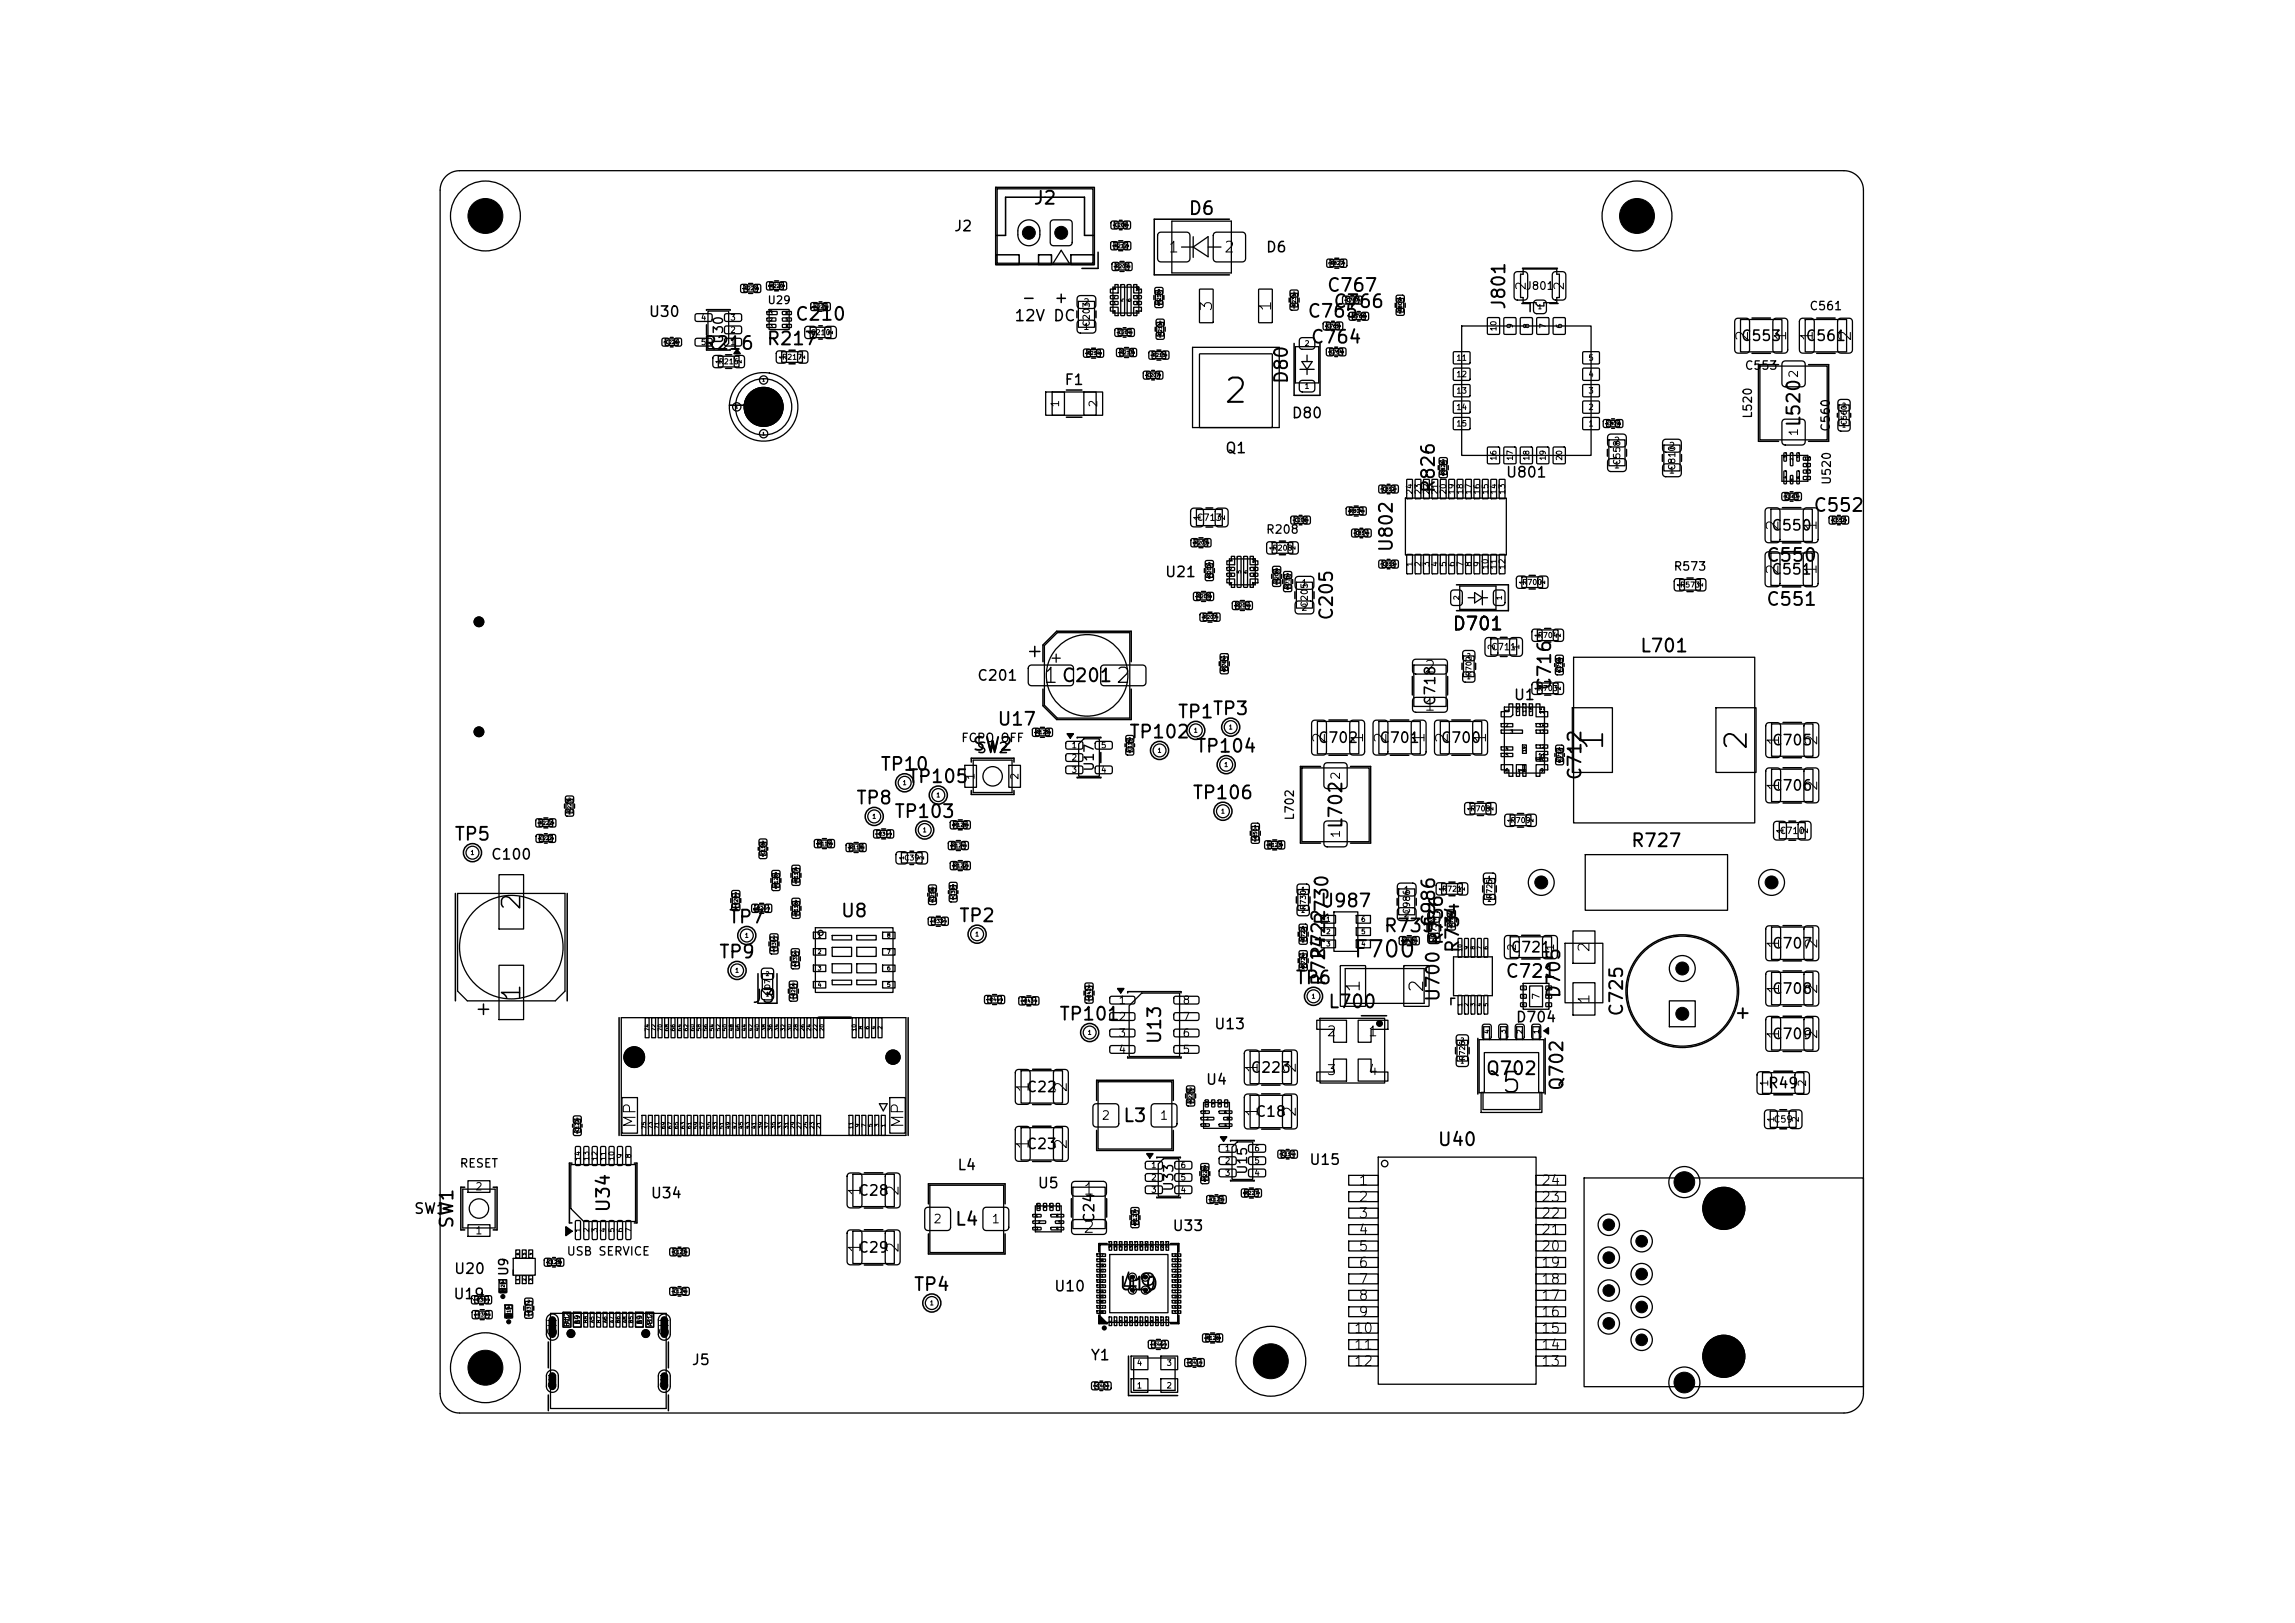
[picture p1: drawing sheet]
<svg xmlns="http://www.w3.org/2000/svg" width="297mm" height="210mm" viewBox="0 0 297 210" stroke-linecap="round" stroke-linejoin="round" font-family="sans-serif">
<defs><g id="words">
<text font-size="3.1" x="158.1" y="52.9">2</text>
<g font-size="3">
<text x="61.1" y="30.2">1</text>
<text x="210.1" y="30.2">1</text>
<text x="61.1" y="179.3">1</text>
<text x="162.7" y="178.4">1</text>
</g>
<g font-size="2.8">
<text x="208.2" y="97.4" transform="rotate(-90 208.2 97.4)">1</text>
<text x="226.8" y="97.4" transform="rotate(-90 226.8 97.4)">2</text>
</g>
<text font-size="2.6" x="194.1" y="142.1">5</text>
<text font-size="2.5" x="144.7" y="168">49</text>
<g font-size="2.3">
<text x="68" y="118" transform="rotate(-90 68 118)">2</text>
<text x="68" y="129.8" transform="rotate(-90 68 129.8)">1</text>
</g>
<text font-size="2.1" x="175" y="124.4">F700</text>
<g font-size="2">
<text x="134.9" y="88.9">1</text>
<text x="144.2" y="88.9">2</text>
</g>
<g font-size="1.8">
<text x="176.4" y="128.6" transform="rotate(-90 176.4 128.6)">1</text>
<text x="184.6" y="128.6" transform="rotate(-90 184.6 128.6)">2</text>
</g>
<g font-size="1.7">
<text x="61" y="29.2">H2</text>
<text x="133.6" y="26.9">J2</text>
<text x="153.7" y="28.2">D6</text>
<text x="102.8" y="41.9">C210</text>
<text x="169.1" y="41.5">C765</text>
<text x="171.6" y="38.2">C767</text>
<text x="172.5" y="40.2">C766</text>
<text x="195.2" y="40.2" transform="rotate(-90 195.2 40.2)">J801</text>
<text x="90.9" y="45.7">R216</text>
<text x="99.1" y="45.1">R217</text>
<text x="169.5" y="44.9">C764</text>
<text x="167.1" y="49.8" transform="rotate(-90 167.1 49.8)">D80</text>
<text x="233.4" y="55.4" transform="rotate(-90 233.4 55.4)">L520</text>
<text x="186.1" y="63.9" transform="rotate(-90 186.1 63.9)">R826</text>
<text x="180.6" y="71.6" transform="rotate(-90 180.6 71.6)">U802</text>
<text x="234.6" y="66.6">C552</text>
<text x="228.5" y="73.1">C550</text>
<text x="172.9" y="80.4" transform="rotate(-90 172.9 80.4)">C205</text>
<text x="187.9" y="82">D701</text>
<text x="228.5" y="78.8">C551</text>
<text x="137.3" y="88.7">C201</text>
<text x="201.1" y="89.4" transform="rotate(-90 201.1 89.4)">C716</text>
<text x="212.1" y="84.8">L701</text>
<text x="129" y="94.3">U17</text>
<text x="146" y="95.9">TP102</text>
<text x="152.3" y="93.3">TP1TP3</text>
<text x="113.8" y="100.1">TP10</text>
<text x="117.4" y="101.7">TP105</text>
<text x="125.7" y="97.5">SW2</text>
<text x="154.6" y="97.8">TP104</text>
<text x="205" y="101.1" transform="rotate(-90 205 101.1)">C712</text>
<text x="110.7" y="104.5">TP8</text>
<text x="115.6" y="106.2">TP103</text>
<text x="154.2" y="103.8">TP106</text>
<text x="174.1" y="107.4" transform="rotate(-90 174.1 107.4)">L702</text>
<text x="58.7" y="109.2">TP5</text>
<text x="211" y="110">R727</text>
<text x="94.2" y="119.9">TP7</text>
<text x="108.7" y="119.1">U8</text>
<text x="124" y="119.7">TP2</text>
<text x="170.7" y="117.8">U987</text>
<text x="172.3" y="119.8" transform="rotate(-90 172.3 119.8)">R730</text>
<text x="92.9" y="124.4">TP9</text>
<text x="171.9" y="124.3" transform="rotate(-90 171.9 124.3)">R722</text>
<text x="179" y="121">R735</text>
<text x="186.1" y="120.1" transform="rotate(-90 186.1 120.1)">C986</text>
<text x="187.1" y="122.4" transform="rotate(-90 187.1 122.4)">R736</text>
<text x="189.2" y="123.4" transform="rotate(-90 189.2 123.4)">R734</text>
<text x="97.2" y="130.2">J3</text>
<text x="167.5" y="127.8">TP6</text>
<text x="171.8" y="130.9">L700</text>
<text x="171.9" y="127.7" transform="rotate(-90 171.9 127.7)">R724</text>
<text x="186.7" y="129.8" transform="rotate(-90 186.7 129.8)">U700</text>
<text x="194.7" y="126.9">C721</text>
<text x="202.3" y="129.3" transform="rotate(-90 202.3 129.3)">D705</text>
<text x="210.4" y="131.6" transform="rotate(-90 210.4 131.6)">C725</text>
<text x="137" y="132.4">TP101</text>
<text x="150.7" y="135.2" transform="rotate(-90 150.7 135.2)">U13</text>
<text x="226.7" y="132.3" transform="rotate(-90 226.7 132.3)">+</text>
<text x="192.2" y="139.5">Q702</text>
<text x="202.7" y="141.3" transform="rotate(-90 202.7 141.3)">Q702</text>
<text x="145.2" y="145.6">L3</text>
<text x="185.9" y="148.7">U40</text>
<text x="59.1" y="159.1" transform="rotate(-90 59.1 159.1)">SW1</text>
<text x="79.3" y="157" transform="rotate(-90 79.3 157)">U34</text>
<text x="123.5" y="159">L4</text>
<text x="118.1" y="167.4">TP4</text>
<text x="144.7" y="167.4">U10</text>
<text x="61" y="178.2">H4</text>
</g>
<g font-size="1.5">
<text x="157.2" y="40.4" transform="rotate(-90 157.2 40.4)">3</text>
<text x="164.9" y="40.4" transform="rotate(-90 164.9 40.4)">1</text>
<text x="226.6" y="44.3" transform="rotate(-90 226.6 44.3)">2</text>
<text x="231.5" y="44.3" transform="rotate(-90 231.5 44.3)">1</text>
<text x="235" y="44.3" transform="rotate(-90 235 44.3)">1</text>
<text x="239.9" y="44.3" transform="rotate(-90 239.9 44.3)">2</text>
<text x="230.5" y="68.8" transform="rotate(-90 230.5 68.8)">2</text>
<text x="235.5" y="68.8" transform="rotate(-90 235.5 68.8)">1</text>
<text x="230.5" y="74.5" transform="rotate(-90 230.5 74.5)">2</text>
<text x="235.5" y="74.5" transform="rotate(-90 235.5 74.5)">1</text>
<text x="184.2" y="87.4">2</text>
<text x="184.2" y="92.3">1</text>
<text x="171.8" y="96.3" transform="rotate(-90 171.8 96.3)">2</text>
<text x="176.8" y="96.3" transform="rotate(-90 176.8 96.3)">1</text>
<text x="179.8" y="96.3" transform="rotate(-90 179.8 96.3)">2</text>
<text x="184.7" y="96.3" transform="rotate(-90 184.7 96.3)">1</text>
<text x="187.8" y="96.3" transform="rotate(-90 187.8 96.3)">2</text>
<text x="192.7" y="96.3" transform="rotate(-90 192.7 96.3)">1</text>
<text x="230.6" y="96.6" transform="rotate(-90 230.6 96.6)">1</text>
<text x="235.6" y="96.6" transform="rotate(-90 235.6 96.6)">2</text>
<text x="230.6" y="102.5" transform="rotate(-90 230.6 102.5)">1</text>
<text x="235.6" y="102.5" transform="rotate(-90 235.6 102.5)">2</text>
<text x="230.6" y="122.9" transform="rotate(-90 230.6 122.9)">1</text>
<text x="235.6" y="122.9" transform="rotate(-90 235.6 122.9)">2</text>
<text x="230.6" y="128.8" transform="rotate(-90 230.6 128.8)">1</text>
<text x="235.6" y="128.8" transform="rotate(-90 235.6 128.8)">2</text>
<text x="230.6" y="134.6" transform="rotate(-90 230.6 134.6)">1</text>
<text x="235.6" y="134.6" transform="rotate(-90 235.6 134.6)">2</text>
<text x="133.5" y="141.5" transform="rotate(-90 133.5 141.5)">1</text>
<text x="138.4" y="141.5" transform="rotate(-90 138.4 141.5)">2</text>
<text x="163.1" y="139" transform="rotate(-90 163.1 139)">1</text>
<text x="168.1" y="139" transform="rotate(-90 168.1 139)">2</text>
<text x="82.7" y="146.1" transform="rotate(-90 82.7 146.1)">MP</text>
<text x="117.3" y="146.1" transform="rotate(-90 117.3 146.1)">MP</text>
<text x="133.5" y="148.9" transform="rotate(-90 133.5 148.9)">1</text>
<text x="138.4" y="148.9" transform="rotate(-90 138.4 148.9)">2</text>
<text x="163.1" y="144.7" transform="rotate(-90 163.1 144.7)">1</text>
<text x="168.1" y="144.7" transform="rotate(-90 168.1 144.7)">2</text>
<text x="111.7" y="154.9" transform="rotate(-90 111.7 154.9)">1</text>
<text x="116.7" y="154.9" transform="rotate(-90 116.7 154.9)">2</text>
<text x="140.1" y="155">1</text>
<text x="140.1" y="159.9">2</text>
<text x="111.7" y="162.3" transform="rotate(-90 111.7 162.3)">1</text>
<text x="116.7" y="162.3" transform="rotate(-90 116.7 162.3)">2</text>
</g>
<g font-size="1.4">
<text x="151.1" y="33">1</text>
<text x="158.3" y="33">2</text>
<text x="131.2" y="41.9">12V DC</text>
<text x="132.1" y="39.6">-</text>
<text x="136.3" y="39.6">+</text>
<text x="206" y="123.4" transform="rotate(-90 206 123.4)">2</text>
<text x="206" y="130.1" transform="rotate(-90 206 130.1)">1</text>
</g>
<g font-size="1.3">
<text x="123.4" y="30.3">J2</text>
<text x="163.7" y="33">D6</text>
<text x="83.9" y="41.3">U30</text>
<text x="225.2" y="44.5">C553</text>
<text x="233.6" y="44.5">C561</text>
<text x="137.7" y="50.1">F1</text>
<text x="158.5" y="59">Q1</text>
<text x="167.1" y="54.4">D80</text>
<text x="194.8" y="62.1">U801</text>
<text x="229.1" y="69">C550</text>
<text x="150.7" y="75">U21</text>
<text x="229.1" y="74.7">C551</text>
<text x="126.4" y="88.4">C201</text>
<text x="186.1" y="91.4" transform="rotate(-90 186.1 91.4)">C718</text>
<text x="195.8" y="90.9">U1</text>
<text x="126.3" y="97.8">SW2</text>
<text x="170.5" y="96.5">C702</text>
<text x="178.4" y="96.5">C701</text>
<text x="186.4" y="96.5">C700</text>
<text x="229.2" y="96.8">C705</text>
<text x="229.2" y="102.6">C706</text>
<text x="63.5" y="111.6">C100</text>
<text x="195.4" y="123.6">C721</text>
<text x="229.2" y="123.1">C707</text>
<text x="229.2" y="128.9">C708</text>
<text x="157" y="133.5">U13</text>
<text x="171.6" y="134.4">2</text>
<text x="176.9" y="134.4">1</text>
<text x="196.1" y="132.6">D704</text>
<text x="229.2" y="134.8">C709</text>
<text x="132.7" y="141.7">C22</text>
<text x="156" y="140.7">U4</text>
<text x="161.7" y="139.1">C223</text>
<text x="171.6" y="139.4">3</text>
<text x="176.9" y="139.4">4</text>
<text x="228.7" y="141.2">R49</text>
<text x="132.7" y="149">C23</text>
<text x="162.4" y="144.8">C18</text>
<text x="84.1" y="155.4">U34</text>
<text x="111" y="155">C28</text>
<text x="123.8" y="151.7">L4</text>
<text x="134.2" y="154.1">U5</text>
<text x="169.3" y="151.1">U15</text>
<text x="175.7" y="153.7">1</text>
<text x="175.7" y="155.8">2</text>
<text x="199.3" y="155.8">23</text>
<text x="199.3" y="153.7">24</text>
<text x="216.5" y="154">SH</text>
<text x="53.5" y="157.4">SW1</text>
<text x="141.9" y="158.4" transform="rotate(-90 141.9 158.4)">C24</text>
<text x="151.6" y="159.6">U33</text>
<text x="175.7" y="157.9">3</text>
<text x="175.7" y="160.1">4</text>
<text x="199.3" y="160.1">21</text>
<text x="199.3" y="157.9">22</text>
<text x="58.7" y="165.2">U20</text>
<text x="111" y="162.4">C29</text>
<text x="136.3" y="167.4">U10</text>
<text x="175.7" y="162.2">5</text>
<text x="175.7" y="164.3">6</text>
<text x="175.7" y="166.4">7</text>
<text x="199.3" y="166.4">18</text>
<text x="199.3" y="164.3">19</text>
<text x="199.3" y="162.2">20</text>
<text x="58.6" y="168.4">U19</text>
<text x="175.1" y="172.8">10</text>
<text x="175.7" y="168.6">8</text>
<text x="175.7" y="170.7">9</text>
<text x="199.3" y="172.8">15</text>
<text x="199.3" y="170.7">16</text>
<text x="199.3" y="168.6">17</text>
<text x="89.4" y="177">J5</text>
<text x="141.1" y="176.3">Y1</text>
<text x="175.1" y="175">11</text>
<text x="175.1" y="177.1">12</text>
<text x="199.3" y="177.1">13</text>
<text x="199.3" y="175">14</text>
<text x="216.5" y="179.9">SH</text>
</g>
<g font-size="1.2">
<text x="197.8" y="37.7" transform="rotate(-90 197.8 37.7)">2</text>
<text x="202.7" y="37.7" transform="rotate(-90 202.7 37.7)">2</text>
<text x="93.9" y="44.6" transform="rotate(-90 93.9 44.6)">U30</text>
<text x="141.8" y="99.9" transform="rotate(-90 141.8 99.9)">U17</text>
<text x="152.1" y="154.3" transform="rotate(-90 152.1 154.3)">U33</text>
<text x="161.7" y="152.1" transform="rotate(-90 161.7 152.1)">U15</text>
<text x="66.1" y="165.2" transform="rotate(-90 66.1 165.2)">U9</text>
</g>
<g font-size="1.1">
<text x="134" y="30.8" transform="rotate(-90 134 30.8)">2</text>
<text x="138.2" y="30.8" transform="rotate(-90 138.2 30.8)">1</text>
<text x="234.1" y="40.4">C561</text>
<text x="225.7" y="48.1">C553</text>
<text x="233" y="49" transform="rotate(-90 233 49)">2</text>
<text x="227" y="54.2" transform="rotate(-90 227 54.2)">L520</text>
<text x="233" y="56.6" transform="rotate(-90 233 56.6)">1</text>
<text x="237.1" y="55.9" transform="rotate(-90 237.1 55.9)">C560</text>
<text x="237.2" y="62.8" transform="rotate(-90 237.2 62.8)">U520</text>
<text x="163.8" y="69.3">R208</text>
<text x="216.5" y="74.1">R573</text>
<text x="124.3" y="96.3">FCPO OFF</text>
<text x="173.7" y="101" transform="rotate(-90 173.7 101)">2</text>
<text x="167.7" y="106.2" transform="rotate(-90 167.7 106.2)">L702</text>
<text x="173.7" y="108.5" transform="rotate(-90 173.7 108.5)">1</text>
<text x="198.8" y="115">1</text>
<text x="228.6" y="115">2</text>
<text x="217.1" y="126.2">2</text>
<text x="217.1" y="132">1</text>
<text x="142.5" y="145.2">2</text>
<text x="150" y="145.2">1</text>
<text x="59.4" y="151.3">RESET</text>
<text x="120.7" y="158.6">2</text>
<text x="128.2" y="158.6">1</text>
<text x="73.3" y="162.7">USB SERVICE</text>
<text x="72.3" y="173" transform="rotate(-90 72.3 173)">SH</text>
<text x="86.8" y="173" transform="rotate(-90 86.8 173)">SH</text>
</g>
<g font-size="1">
<text x="99.2" y="39.6">U29</text>
<text x="197.4" y="37.7">J801</text>
<text x="137.3" y="52.8" transform="rotate(-90 137.3 52.8)">1</text>
<text x="142.2" y="52.8" transform="rotate(-90 142.2 52.8)">2</text>
<text x="196.4" y="123.1" transform="rotate(-90 196.4 123.1)">2</text>
<text x="201.4" y="123.1" transform="rotate(-90 201.4 123.1)">1</text>
<text x="144.7" y="130.2">1</text>
<text x="153" y="130.2">8</text>
<text x="144.7" y="132.3">2</text>
<text x="144.7" y="134.4">3</text>
<text x="144.7" y="136.6">4</text>
<text x="153" y="136.6">5</text>
<text x="153" y="134.4">6</text>
<text x="153" y="132.3">7</text>
<text x="229.1" y="140.7" transform="rotate(-90 229.1 140.7)">1</text>
<text x="234" y="140.7" transform="rotate(-90 234 140.7)">2</text>
<text x="72.2" y="179.8" transform="rotate(-90 72.2 179.8)">SH</text>
<text x="86.7" y="179.8" transform="rotate(-90 86.7 179.8)">SH</text>
</g>
<g font-size=".9">
<text x="126.3" y="101" transform="rotate(-90 126.3 101)">1</text>
<text x="132" y="101" transform="rotate(-90 132 101)">2</text>
<text x="199.5" y="129.4" transform="rotate(-90 199.5 129.4)">7</text>
<text x="61.4" y="154.3">2</text>
<text x="61.4" y="159.9">1</text>
<text x="207.7" y="159.2">8</text>
<text x="211.9" y="161.3">7</text>
<text x="207.7" y="167.7">4</text>
<text x="207.7" y="163.4">6</text>
<text x="211.9" y="165.6">5</text>
<text x="207.7" y="171.9">2</text>
<text x="211.9" y="169.8">3</text>
<text x="211.9" y="174.1">1</text>
</g>
<g font-size=".8">
<text x="140.1" y="39.7">2</text>
<text x="140.1" y="42.9">1</text>
<text x="141.2" y="42.4" transform="rotate(-90 141.2 42.4)">C203</text>
<text x="208.8" y="57.6">2</text>
<text x="215.9" y="58.3">2</text>
<text x="183" y="64.1" transform="rotate(-90 183 64.1)">24</text>
<text x="184.1" y="64.1" transform="rotate(-90 184.1 64.1)">23</text>
<text x="185.2" y="64.1" transform="rotate(-90 185.2 64.1)">22</text>
<text x="186.3" y="64.1" transform="rotate(-90 186.3 64.1)">21</text>
<text x="187.3" y="64.1" transform="rotate(-90 187.3 64.1)">20</text>
<text x="188.4" y="64.1" transform="rotate(-90 188.4 64.1)">19</text>
<text x="189.5" y="64.1" transform="rotate(-90 189.5 64.1)">18</text>
<text x="190.6" y="64.1" transform="rotate(-90 190.6 64.1)">17</text>
<text x="191.7" y="64.1" transform="rotate(-90 191.7 64.1)">16</text>
<text x="192.8" y="64.1" transform="rotate(-90 192.8 64.1)">15</text>
<text x="193.9" y="64.1" transform="rotate(-90 193.9 64.1)">14</text>
<text x="195" y="64.1" transform="rotate(-90 195 64.1)">13</text>
<text x="208.8" y="60.8">1</text>
<text x="209.9" y="60.3" transform="rotate(-90 209.9 60.3)">C558</text>
<text x="215.9" y="61.5">1</text>
<text x="217" y="61" transform="rotate(-90 217 61)">C810</text>
<text x="154.8" y="67.6">C713</text>
<text x="155.5" y="67.4" transform="rotate(-90 155.5 67.4)">1</text>
<text x="158.7" y="67.4" transform="rotate(-90 158.7 67.4)">2</text>
<text x="168.3" y="76">1</text>
<text x="183" y="73.4" transform="rotate(-90 183 73.4)">1</text>
<text x="184.1" y="73.4" transform="rotate(-90 184.1 73.4)">2</text>
<text x="185.2" y="73.4" transform="rotate(-90 185.2 73.4)">3</text>
<text x="186.3" y="73.4" transform="rotate(-90 186.3 73.4)">4</text>
<text x="187.3" y="73.4" transform="rotate(-90 187.3 73.4)">5</text>
<text x="188.4" y="73.4" transform="rotate(-90 188.4 73.4)">6</text>
<text x="189.5" y="73.4" transform="rotate(-90 189.5 73.4)">7</text>
<text x="190.6" y="73.4" transform="rotate(-90 190.6 73.4)">8</text>
<text x="191.7" y="73.4" transform="rotate(-90 191.7 73.4)">9</text>
<text x="192.8" y="73.8" transform="rotate(-90 192.8 73.8)">10</text>
<text x="193.9" y="73.8" transform="rotate(-90 193.9 73.8)">11</text>
<text x="195" y="73.8" transform="rotate(-90 195 73.8)">12</text>
<text x="168.3" y="79.2">2</text>
<text x="169.4" y="78.7" transform="rotate(-90 169.4 78.7)">C205</text>
<text x="192.9" y="84.3">C711</text>
<text x="193.6" y="84.2" transform="rotate(-90 193.6 84.2)">2</text>
<text x="196.8" y="84.2" transform="rotate(-90 196.8 84.2)">1</text>
<text x="231" y="108" transform="rotate(-90 231 108)">1</text>
<text x="234.1" y="108" transform="rotate(-90 234.1 108)">2</text>
<text x="230.2" y="108.1">C710</text>
<text x="181.6" y="115.7">1</text>
<text x="181.6" y="118.9">2</text>
<text x="182.7" y="118.4" transform="rotate(-90 182.7 118.4)">C986</text>
<text x="229.5" y="145.5">C59</text>
<text x="229.8" y="145.3" transform="rotate(-90 229.8 145.3)">1</text>
<text x="233" y="145.3" transform="rotate(-90 233 145.3)">2</text>
</g>
<g font-size=".7">
<text x="90.6" y="41.7">4</text>
<text x="94.4" y="41.7">3</text>
<text x="90.6" y="44.8">5</text>
<text x="92.9" y="47.3">R216</text>
<text x="94.4" y="44.8">1</text>
<text x="94.4" y="43.2">2</text>
<text x="101.1" y="46.7">R217</text>
<text x="104.8" y="43.5">C210</text>
<text x="168.8" y="45">2</text>
<text x="188.4" y="46.9">11</text>
<text x="193.8" y="42.9" transform="rotate(-90 193.8 42.9)">10</text>
<text x="196" y="42.6" transform="rotate(-90 196 42.6)">9</text>
<text x="198.1" y="42.6" transform="rotate(-90 198.1 42.6)">8</text>
<text x="200.2" y="42.6" transform="rotate(-90 200.2 42.6)">7</text>
<text x="202.3" y="42.6" transform="rotate(-90 202.3 42.6)">6</text>
<text x="205.5" y="46.9">5</text>
<text x="168.8" y="50.5">1</text>
<text x="188.4" y="49">12</text>
<text x="188.4" y="51.1">13</text>
<text x="188.4" y="53.2">14</text>
<text x="205.5" y="53.2">2</text>
<text x="205.5" y="51.1">3</text>
<text x="205.5" y="49">4</text>
<text x="188.4" y="55.4">15</text>
<text x="193.8" y="59.7" transform="rotate(-90 193.8 59.7)">16</text>
<text x="196" y="59.7" transform="rotate(-90 196 59.7)">17</text>
<text x="198.1" y="59.7" transform="rotate(-90 198.1 59.7)">18</text>
<text x="200.2" y="59.7" transform="rotate(-90 200.2 59.7)">19</text>
<text x="202.3" y="59.7" transform="rotate(-90 202.3 59.7)">20</text>
<text x="205.5" y="55.4">1</text>
<text x="239.1" y="55.1" transform="rotate(-90 239.1 55.1)">C560</text>
<text x="164.6" y="71.4">R208</text>
<text x="189" y="77.7" transform="rotate(-90 189 77.7)">2</text>
<text x="194.5" y="77.7" transform="rotate(-90 194.5 77.7)">1</text>
<text x="196.9" y="75.8">R700</text>
<text x="217.4" y="76.2">R573</text>
<text x="198.9" y="82.7">R704</text>
<text x="190.6" y="87.6" transform="rotate(-90 190.6 87.6)">R702</text>
<text x="198.9" y="89.6">R703</text>
<text x="138.6" y="97">1</text>
<text x="138.6" y="98.6">2</text>
<text x="138.6" y="100.2">3</text>
<text x="142.4" y="100.2">4</text>
<text x="142.4" y="97">5</text>
<text x="190.2" y="105.1">R708</text>
<text x="195.4" y="106.7">R709</text>
<text x="117" y="111.5">C39</text>
<text x="169.2" y="117.8" transform="rotate(-90 169.2 117.8)">R730</text>
<text x="186.5" y="115.5">R721</text>
<text x="193.3" y="116.4" transform="rotate(-90 193.3 116.4)">R725</text>
<text x="186.1" y="121.4" transform="rotate(-90 186.1 121.4)">R734</text>
<text x="99.8" y="128" transform="rotate(-90 99.8 128)">D7</text>
<text x="189.8" y="137.3" transform="rotate(-90 189.8 137.3)">R726</text>
<text x="80.7" y="150" transform="rotate(-90 80.7 150)">9</text>
<text x="81.8" y="150" transform="rotate(-90 81.8 150)">8</text>
<text x="158.4" y="149.2">1</text>
<text x="162.3" y="149.2">6</text>
<text x="75.3" y="150.3" transform="rotate(-90 75.3 150.3)">14</text>
<text x="76.4" y="150.3" transform="rotate(-90 76.4 150.3)">13</text>
<text x="77.5" y="150.3" transform="rotate(-90 77.5 150.3)">12</text>
<text x="78.6" y="150.3" transform="rotate(-90 78.6 150.3)">11</text>
<text x="79.7" y="150.3" transform="rotate(-90 79.7 150.3)">10</text>
<text x="148.9" y="151.3">1</text>
<text x="148.9" y="152.9">2</text>
<text x="148.9" y="154.5">3</text>
<text x="152.7" y="154.5">4</text>
<text x="152.7" y="152.9">5</text>
<text x="152.7" y="151.3">6</text>
<text x="158.4" y="150.7">2</text>
<text x="158.4" y="152.3">3</text>
<text x="162.3" y="152.3">4</text>
<text x="162.3" y="150.7">5</text>
<text x="75.3" y="159.5" transform="rotate(-90 75.3 159.5)">1</text>
<text x="76.4" y="159.5" transform="rotate(-90 76.4 159.5)">2</text>
<text x="77.5" y="159.5" transform="rotate(-90 77.5 159.5)">3</text>
<text x="78.6" y="159.5" transform="rotate(-90 78.6 159.5)">4</text>
<text x="79.7" y="159.5" transform="rotate(-90 79.7 159.5)">5</text>
<text x="80.7" y="159.5" transform="rotate(-90 80.7 159.5)">6</text>
<text x="81.8" y="159.5" transform="rotate(-90 81.8 159.5)">7</text>
<text x="147" y="179.8">1</text>
<text x="147" y="176.9">4</text>
<text x="150.9" y="179.8">2</text>
<text x="150.9" y="176.9">3</text>
</g>
<g font-size=".6">
<text x="199" y="40.1">1</text>
<text x="154.4" y="94.9">1</text>
<text x="158.9" y="94.5">1</text>
<text x="195.4" y="92.2" transform="rotate(-90 195.4 92.2)">1</text>
<text x="200" y="92.5" transform="rotate(-90 200 92.5)">15</text>
<text x="116.8" y="101.7">1</text>
<text x="149.7" y="97.5">1</text>
<text x="158.4" y="99.4">1</text>
<text x="112.8" y="106.1">1</text>
<text x="119.3" y="107.8">1</text>
<text x="121.1" y="103.3">1</text>
<text x="157.9" y="105.4">1</text>
<text x="60.8" y="110.8">1</text>
<text x="171.6" y="119.4">1</text>
<text x="176.1" y="119.4">6</text>
<text x="95.1" y="126">1</text>
<text x="96.3" y="121.5">1</text>
<text x="126.1" y="121.3">1</text>
<text x="171.6" y="121">2</text>
<text x="171.6" y="122.6">3</text>
<text x="176.1" y="122.6">4</text>
<text x="176.1" y="121">5</text>
<text x="169.7" y="129.3">1</text>
<text x="140.7" y="134">1</text>
<text x="192.9" y="133.9" transform="rotate(-90 192.9 133.9)">4</text>
<text x="195" y="133.9" transform="rotate(-90 195 133.9)">3</text>
<text x="197.2" y="133.9" transform="rotate(-90 197.2 133.9)">2</text>
<text x="199.3" y="133.9" transform="rotate(-90 199.3 133.9)">1</text>
<text x="73.9" y="171.8" transform="rotate(-90 73.9 171.8)">B12</text>
<text x="73.9" y="171.4" transform="rotate(-90 73.9 171.4)">A1</text>
<text x="75.2" y="171.4" transform="rotate(-90 75.2 171.4)">B9</text>
<text x="75.2" y="171.4" transform="rotate(-90 75.2 171.4)">A4</text>
<text x="83.2" y="171.4" transform="rotate(-90 83.2 171.4)">B4</text>
<text x="83.2" y="171.4" transform="rotate(-90 83.2 171.4)">A9</text>
<text x="84.6" y="171.7" transform="rotate(-90 84.6 171.7)">A12</text>
<text x="84.6" y="171.4" transform="rotate(-90 84.6 171.4)">B1</text>
<text x="120.3" y="169">1</text>
</g>
<g font-size=".5">
<text x="145.7" y="39.1" transform="rotate(-90 145.7 39.1)">5</text>
<text x="146.5" y="39.1" transform="rotate(-90 146.5 39.1)">6</text>
<text x="93.3" y="47.1" transform="rotate(-90 93.3 47.1)">1</text>
<text x="96.1" y="47.1" transform="rotate(-90 96.1 47.1)">2</text>
<text x="101.5" y="46.5" transform="rotate(-90 101.5 46.5)">1</text>
<text x="104.3" y="46.5" transform="rotate(-90 104.3 46.5)">2</text>
<text x="105.3" y="43.3" transform="rotate(-90 105.3 43.3)">1</text>
<text x="107.9" y="43.3" transform="rotate(-90 107.9 43.3)">2</text>
<text x="238.3" y="52.8">2</text>
<text x="238.3" y="55.4">1</text>
<text x="165" y="71.2" transform="rotate(-90 165 71.2)">1</text>
<text x="167.8" y="71.2" transform="rotate(-90 167.8 71.2)">2</text>
<text x="160.7" y="74.3" transform="rotate(-90 160.7 74.3)">5</text>
<text x="161.6" y="74.3" transform="rotate(-90 161.6 74.3)">6</text>
<text x="197.3" y="75.6" transform="rotate(-90 197.3 75.6)">1</text>
<text x="200.1" y="75.6" transform="rotate(-90 200.1 75.6)">2</text>
<text x="217.7" y="76" transform="rotate(-90 217.7 76)">1</text>
<text x="220.5" y="76" transform="rotate(-90 220.5 76)">2</text>
<text x="199.3" y="82.5" transform="rotate(-90 199.3 82.5)">1</text>
<text x="202.1" y="82.5" transform="rotate(-90 202.1 82.5)">2</text>
<text x="189.8" y="88">1</text>
<text x="189.8" y="85.2">2</text>
<text x="199.3" y="89.4" transform="rotate(-90 199.3 89.4)">1</text>
<text x="202.1" y="89.4" transform="rotate(-90 202.1 89.4)">2</text>
<text x="194.7" y="100.1">6</text>
<text x="197.1" y="100" transform="rotate(-90 197.1 100)">7</text>
<text x="199" y="98.1">11</text>
<text x="199.3" y="100.1">9</text>
<text x="190.6" y="104.9" transform="rotate(-90 190.6 104.9)">1</text>
<text x="193.4" y="104.9" transform="rotate(-90 193.4 104.9)">2</text>
<text x="195.8" y="106.5" transform="rotate(-90 195.8 106.5)">1</text>
<text x="198.6" y="106.5" transform="rotate(-90 198.6 106.5)">2</text>
<text x="117.1" y="111.3" transform="rotate(-90 117.1 111.3)">1</text>
<text x="119.7" y="111.3" transform="rotate(-90 119.7 111.3)">2</text>
<text x="168.3" y="115.5">1</text>
<text x="168.3" y="118.2">2</text>
<text x="185.3" y="119.1">1</text>
<text x="186.9" y="115.3" transform="rotate(-90 186.9 115.3)">1</text>
<text x="189.7" y="115.3" transform="rotate(-90 189.7 115.3)">2</text>
<text x="192.5" y="114">1</text>
<text x="192.5" y="116.8">2</text>
<text x="105.8" y="121.4">1</text>
<text x="105.8" y="123.6">2</text>
<text x="105.8" y="125.7">3</text>
<text x="114.7" y="125.7">6</text>
<text x="114.7" y="123.6">7</text>
<text x="114.7" y="121.4">8</text>
<text x="185.3" y="121.8">2</text>
<text x="189.3" y="123.2" transform="rotate(-90 189.3 123.2)">10</text>
<text x="190.2" y="122.9" transform="rotate(-90 190.2 122.9)">9</text>
<text x="191" y="122.9" transform="rotate(-90 191 122.9)">8</text>
<text x="191.8" y="122.9" transform="rotate(-90 191.8 122.9)">7</text>
<text x="192.7" y="122.9" transform="rotate(-90 192.7 122.9)">6</text>
<text x="99" y="129">1</text>
<text x="99" y="126.4">2</text>
<text x="105.8" y="127.8">4</text>
<text x="114.7" y="127.8">5</text>
<text x="189.3" y="130.3" transform="rotate(-90 189.3 130.3)">1</text>
<text x="190.2" y="130.3" transform="rotate(-90 190.2 130.3)">2</text>
<text x="191" y="130.3" transform="rotate(-90 191 130.3)">3</text>
<text x="191.8" y="130.3" transform="rotate(-90 191.8 130.3)">4</text>
<text x="192.7" y="130.3" transform="rotate(-90 192.7 130.3)">5</text>
<text x="84.1" y="133.5" transform="rotate(-90 84.1 133.5)">74</text>
<text x="85" y="133.5" transform="rotate(-90 85 133.5)">72</text>
<text x="85.8" y="133.5" transform="rotate(-90 85.8 133.5)">70</text>
<text x="86.6" y="133.5" transform="rotate(-90 86.6 133.5)">68</text>
<text x="87.5" y="133.5" transform="rotate(-90 87.5 133.5)">66</text>
<text x="88.3" y="133.5" transform="rotate(-90 88.3 133.5)">64</text>
<text x="89.2" y="133.5" transform="rotate(-90 89.2 133.5)">62</text>
<text x="90" y="133.5" transform="rotate(-90 90 133.5)">60</text>
<text x="90.8" y="133.5" transform="rotate(-90 90.8 133.5)">58</text>
<text x="91.7" y="133.5" transform="rotate(-90 91.7 133.5)">56</text>
<text x="92.5" y="133.5" transform="rotate(-90 92.5 133.5)">54</text>
<text x="93.3" y="133.5" transform="rotate(-90 93.3 133.5)">52</text>
<text x="94.2" y="133.5" transform="rotate(-90 94.2 133.5)">50</text>
<text x="95" y="133.5" transform="rotate(-90 95 133.5)">48</text>
<text x="95.9" y="133.5" transform="rotate(-90 95.9 133.5)">46</text>
<text x="96.7" y="133.5" transform="rotate(-90 96.7 133.5)">44</text>
<text x="97.5" y="133.5" transform="rotate(-90 97.5 133.5)">42</text>
<text x="98.4" y="133.5" transform="rotate(-90 98.4 133.5)">40</text>
<text x="99.2" y="133.5" transform="rotate(-90 99.2 133.5)">38</text>
<text x="100" y="133.5" transform="rotate(-90 100 133.5)">36</text>
<text x="100.9" y="133.5" transform="rotate(-90 100.9 133.5)">34</text>
<text x="101.7" y="133.5" transform="rotate(-90 101.7 133.5)">32</text>
<text x="102.6" y="133.5" transform="rotate(-90 102.6 133.5)">30</text>
<text x="103.4" y="133.5" transform="rotate(-90 103.4 133.5)">28</text>
<text x="104.2" y="133.5" transform="rotate(-90 104.2 133.5)">26</text>
<text x="105.1" y="133.5" transform="rotate(-90 105.1 133.5)">24</text>
<text x="105.9" y="133.5" transform="rotate(-90 105.9 133.5)">22</text>
<text x="106.7" y="133.5" transform="rotate(-90 106.7 133.5)">20</text>
<text x="110.9" y="133.5" transform="rotate(-90 110.9 133.5)">10</text>
<text x="111.8" y="133.3" transform="rotate(-90 111.8 133.3)">8</text>
<text x="112.6" y="133.3" transform="rotate(-90 112.6 133.3)">6</text>
<text x="113.4" y="133.3" transform="rotate(-90 113.4 133.3)">4</text>
<text x="114.3" y="133.3" transform="rotate(-90 114.3 133.3)">2</text>
<text x="188.9" y="137.7">1</text>
<text x="188.9" y="135">2</text>
<text x="83.7" y="146.2" transform="rotate(-90 83.7 146.2)">75</text>
<text x="84.6" y="146.2" transform="rotate(-90 84.6 146.2)">73</text>
<text x="85.4" y="146.2" transform="rotate(-90 85.4 146.2)">71</text>
<text x="86.2" y="146.2" transform="rotate(-90 86.2 146.2)">69</text>
<text x="87.1" y="146.2" transform="rotate(-90 87.1 146.2)">67</text>
<text x="87.9" y="146.2" transform="rotate(-90 87.9 146.2)">65</text>
<text x="88.7" y="146.2" transform="rotate(-90 88.7 146.2)">63</text>
<text x="89.6" y="146.2" transform="rotate(-90 89.6 146.2)">61</text>
<text x="90.4" y="146.2" transform="rotate(-90 90.4 146.2)">59</text>
<text x="91.2" y="146.2" transform="rotate(-90 91.2 146.2)">57</text>
<text x="92.1" y="146.2" transform="rotate(-90 92.1 146.2)">55</text>
<text x="92.9" y="146.2" transform="rotate(-90 92.9 146.2)">53</text>
<text x="93.8" y="146.2" transform="rotate(-90 93.8 146.2)">51</text>
<text x="94.6" y="146.2" transform="rotate(-90 94.6 146.2)">49</text>
<text x="95.4" y="146.2" transform="rotate(-90 95.4 146.2)">47</text>
<text x="96.3" y="146.2" transform="rotate(-90 96.3 146.2)">45</text>
<text x="97.1" y="146.2" transform="rotate(-90 97.1 146.2)">43</text>
<text x="97.9" y="146.2" transform="rotate(-90 97.9 146.2)">41</text>
<text x="98.8" y="146.2" transform="rotate(-90 98.8 146.2)">39</text>
<text x="99.6" y="146.2" transform="rotate(-90 99.6 146.2)">37</text>
<text x="100.5" y="146.2" transform="rotate(-90 100.5 146.2)">35</text>
<text x="101.3" y="146.2" transform="rotate(-90 101.3 146.2)">33</text>
<text x="102.1" y="146.2" transform="rotate(-90 102.1 146.2)">31</text>
<text x="103" y="146.2" transform="rotate(-90 103 146.2)">29</text>
<text x="103.8" y="146.2" transform="rotate(-90 103.8 146.2)">27</text>
<text x="104.6" y="146.2" transform="rotate(-90 104.6 146.2)">25</text>
<text x="105.5" y="146.2" transform="rotate(-90 105.5 146.2)">23</text>
<text x="106.3" y="146.2" transform="rotate(-90 106.3 146.2)">21</text>
<text x="110.5" y="146.2" transform="rotate(-90 110.5 146.2)">11</text>
<text x="111.3" y="145.9" transform="rotate(-90 111.3 145.9)">9</text>
<text x="112.2" y="145.9" transform="rotate(-90 112.2 145.9)">7</text>
<text x="113" y="145.9" transform="rotate(-90 113 145.9)">5</text>
<text x="113.9" y="145.9" transform="rotate(-90 113.9 145.9)">3</text>
<text x="114.7" y="145.9" transform="rotate(-90 114.7 145.9)">1</text>
<text x="76.2" y="171.3" transform="rotate(-90 76.2 171.3)">B8</text>
<text x="77" y="171.3" transform="rotate(-90 77 171.3)">A5</text>
<text x="77.9" y="171.3" transform="rotate(-90 77.9 171.3)">B7</text>
<text x="78.7" y="171.3" transform="rotate(-90 78.7 171.3)">A6</text>
<text x="79.5" y="171.3" transform="rotate(-90 79.5 171.3)">A7</text>
<text x="80.4" y="171.3" transform="rotate(-90 80.4 171.3)">B6</text>
<text x="81.2" y="171.3" transform="rotate(-90 81.2 171.3)">A8</text>
<text x="82" y="171.3" transform="rotate(-90 82 171.3)">B5</text>
</g>
<g font-size=".4">
<text x="144.2" y="29.4">C208</text>
<text x="144.2" y="32.1">R212</text>
<text x="144.3" y="34.8">R209</text>
<text x="144.5" y="32" transform="rotate(-90 144.5 32)">1</text>
<text x="144.6" y="34.7" transform="rotate(-90 144.6 34.7)">1</text>
<text x="146.2" y="32" transform="rotate(-90 146.2 32)">2</text>
<text x="146.3" y="34.7" transform="rotate(-90 146.3 34.7)">2</text>
<text x="172.1" y="34.4">R827</text>
<text x="172.4" y="34.3" transform="rotate(-90 172.4 34.3)">2</text>
<text x="174.1" y="34.3" transform="rotate(-90 174.1 34.3)">1</text>
<text x="96.3" y="37.7">R229</text>
<text x="96.6" y="37.5" transform="rotate(-90 96.6 37.5)">1</text>
<text x="98.3" y="37.5" transform="rotate(-90 98.3 37.5)">2</text>
<text x="99.6" y="41.6">2</text>
<text x="99.6" y="37.3">R220</text>
<text x="99.7" y="40.8">1</text>
<text x="99.9" y="37.2" transform="rotate(-90 99.9 37.2)">2</text>
<text x="101.6" y="41.6">5</text>
<text x="101.6" y="40.8">6</text>
<text x="101.6" y="37.2" transform="rotate(-90 101.6 37.2)">1</text>
<text x="105.3" y="40">C225</text>
<text x="144.5" y="40.5" transform="rotate(-90 144.5 40.5)">4</text>
<text x="144.5" y="37.6" transform="rotate(-90 144.5 37.6)">1</text>
<text x="147.5" y="40.5" transform="rotate(-90 147.5 40.5)">7</text>
<text x="147.5" y="37.7" transform="rotate(-90 147.5 37.7)">10</text>
<text x="149.8" y="39.6">1</text>
<text x="149.8" y="37.9">2</text>
<text x="150.3" y="39.4" transform="rotate(-90 150.3 39.4)">R210</text>
<text x="167.3" y="40">1</text>
<text x="167.3" y="38.2">2</text>
<text x="167.8" y="39.7" transform="rotate(-90 167.8 39.7)">R231</text>
<text x="174.2" y="39.1">C767</text>
<text x="175" y="41.2">C766</text>
<text x="181" y="38.9">1</text>
<text x="181" y="40.6">2</text>
<text x="181.5" y="40.4" transform="rotate(-90 181.5 40.4)">R809</text>
<text x="86.1" y="44.6">C226</text>
<text x="99.6" y="42.5">3</text>
<text x="101.6" y="42.5">4</text>
<text x="140.6" y="46">R214</text>
<text x="140.9" y="45.9" transform="rotate(-90 140.9 45.9)">1</text>
<text x="142.6" y="45.9" transform="rotate(-90 142.6 45.9)">2</text>
<text x="144.7" y="43.3">C204</text>
<text x="144.9" y="45.9">R213</text>
<text x="145.2" y="45.8" transform="rotate(-90 145.2 45.8)">1</text>
<text x="146.9" y="45.8" transform="rotate(-90 146.9 45.8)">2</text>
<text x="149.1" y="46.3">R215</text>
<text x="149.4" y="46.2" transform="rotate(-90 149.4 46.2)">1</text>
<text x="149.9" y="43.7">1</text>
<text x="149.9" y="42">2</text>
<text x="150.5" y="43.5" transform="rotate(-90 150.5 43.5)">R211</text>
<text x="151.1" y="46.2" transform="rotate(-90 151.1 46.2)">2</text>
<text x="171.6" y="42.5">C765</text>
<text x="172.1" y="45.8">C764</text>
<text x="95.1" y="52.9">1</text>
<text x="98.6" y="49.4">1</text>
<text x="148.4" y="48.9">C207</text>
<text x="98.6" y="56.4">1</text>
<text x="186.6" y="59.9">2</text>
<text x="207.9" y="55.1">C809</text>
<text x="178.8" y="63.6">C812</text>
<text x="186.6" y="61.6">1</text>
<text x="187.1" y="61.4" transform="rotate(-90 187.1 61.4)">R826</text>
<text x="231" y="64.6">C563</text>
<text x="154.5" y="70.6">R203</text>
<text x="154.8" y="70.4" transform="rotate(-90 154.8 70.4)">1</text>
<text x="156.5" y="70.4" transform="rotate(-90 156.5 70.4)">2</text>
<text x="167.5" y="67.6">C206</text>
<text x="174.6" y="66.5">R804</text>
<text x="174.9" y="66.3" transform="rotate(-90 174.9 66.3)">1</text>
<text x="175.3" y="69.3">C814</text>
<text x="176.6" y="66.3" transform="rotate(-90 176.6 66.3)">2</text>
<text x="237.1" y="67.6">C552</text>
<text x="154.9" y="77.5">R205</text>
<text x="155.2" y="77.4" transform="rotate(-90 155.2 77.4)">1</text>
<text x="156.3" y="75">1</text>
<text x="156.3" y="73.2">2</text>
<text x="156.8" y="74.7" transform="rotate(-90 156.8 74.7)">R202</text>
<text x="156.9" y="77.4" transform="rotate(-90 156.9 77.4)">2</text>
<text x="159.5" y="75.7" transform="rotate(-90 159.5 75.7)">4</text>
<text x="159.5" y="72.7" transform="rotate(-90 159.5 72.7)">1</text>
<text x="162.6" y="75.7" transform="rotate(-90 162.6 75.7)">7</text>
<text x="162.6" y="72.9" transform="rotate(-90 162.6 72.9)">10</text>
<text x="165" y="75.7">1</text>
<text x="165" y="74">2</text>
<text x="165.5" y="75.5" transform="rotate(-90 165.5 75.5)">R206</text>
<text x="166.4" y="76.4">1</text>
<text x="166.4" y="74.7">2</text>
<text x="167" y="76.1" transform="rotate(-90 167 76.1)">R731</text>
<text x="178.8" y="73.3">C811</text>
<text x="155.7" y="80.2">R207</text>
<text x="156" y="80.1" transform="rotate(-90 156 80.1)">1</text>
<text x="157.7" y="80.1" transform="rotate(-90 157.7 80.1)">2</text>
<text x="159.9" y="78.7">R204</text>
<text x="160.2" y="78.6" transform="rotate(-90 160.2 78.6)">1</text>
<text x="161.9" y="78.6" transform="rotate(-90 161.9 78.6)">2</text>
<text x="158.2" y="85.3">1</text>
<text x="158.2" y="87">2</text>
<text x="158.8" y="86.8" transform="rotate(-90 158.8 86.8)">R764</text>
<text x="202.1" y="86.9" transform="rotate(-90 202.1 86.9)">C716</text>
<text x="134" y="95.1">R125</text>
<text x="134.3" y="95" transform="rotate(-90 134.3 95)">1</text>
<text x="136" y="95" transform="rotate(-90 136 95)">2</text>
<text x="194.8" y="94.2">2</text>
<text x="195.4" y="95">3</text>
<text x="196.8" y="92.3" transform="rotate(-90 196.8 92.3)">18</text>
<text x="197.6" y="92.3" transform="rotate(-90 197.6 92.3)">17</text>
<text x="198.4" y="92.3" transform="rotate(-90 198.4 92.3)">16</text>
<text x="199.1" y="95">13</text>
<text x="199.1" y="94.2">14</text>
<text x="146.5" y="97.3" transform="rotate(-90 146.5 97.3)">C115</text>
<text x="194.8" y="97.2">4</text>
<text x="194.8" y="98">5</text>
<text x="197.6" y="97.3" transform="rotate(-90 197.6 97.3)">19</text>
<text x="197.6" y="99.9" transform="rotate(-90 197.6 99.9)">8</text>
<text x="199.1" y="98.6">10</text>
<text x="199.1" y="96.9">12</text>
<text x="202.2" y="98.5" transform="rotate(-90 202.2 98.5)">C712</text>
<text x="69.8" y="106.8">R222</text>
<text x="70.1" y="106.7" transform="rotate(-90 70.1 106.7)">1</text>
<text x="71.8" y="106.7" transform="rotate(-90 71.8 106.7)">2</text>
<text x="73.5" y="105.4">1</text>
<text x="73.5" y="103.7">2</text>
<text x="74" y="105.2" transform="rotate(-90 74 105.2)">R223</text>
<text x="123.4" y="107.1">R128</text>
<text x="123.7" y="106.9" transform="rotate(-90 123.7 106.9)">1</text>
<text x="125.4" y="106.9" transform="rotate(-90 125.4 106.9)">2</text>
<text x="162.2" y="107.2">1</text>
<text x="69.8" y="108.8">C222</text>
<text x="99.1" y="110.7" transform="rotate(-90 99.1 110.7)">C116</text>
<text x="100.2" y="113.3">2</text>
<text x="102.8" y="112.7">2</text>
<text x="105.8" y="109.5">R119</text>
<text x="106.1" y="109.4" transform="rotate(-90 106.1 109.4)">1</text>
<text x="107.8" y="109.4" transform="rotate(-90 107.8 109.4)">2</text>
<text x="109.9" y="110">R118</text>
<text x="110.2" y="109.9" transform="rotate(-90 110.2 109.9)">1</text>
<text x="111.9" y="109.9" transform="rotate(-90 111.9 109.9)">2</text>
<text x="113.7" y="108.2">R34</text>
<text x="113.8" y="108.1" transform="rotate(-90 113.8 108.1)">1</text>
<text x="115.5" y="108.1" transform="rotate(-90 115.5 108.1)">2</text>
<text x="123.1" y="109.7">R124</text>
<text x="123.4" y="112.3">R122</text>
<text x="123.4" y="109.6" transform="rotate(-90 123.4 109.6)">1</text>
<text x="123.7" y="112.2" transform="rotate(-90 123.7 112.2)">1</text>
<text x="125.1" y="109.6" transform="rotate(-90 125.1 109.6)">2</text>
<text x="125.4" y="112.2" transform="rotate(-90 125.4 112.2)">2</text>
<text x="162.2" y="108.9">2</text>
<text x="162.8" y="108.5" transform="rotate(-90 162.8 108.5)">R50</text>
<text x="164.1" y="109.7">R123</text>
<text x="164.4" y="109.5" transform="rotate(-90 164.4 109.5)">1</text>
<text x="166.1" y="109.5" transform="rotate(-90 166.1 109.5)">2</text>
<text x="95" y="117.7">1</text>
<text x="95" y="115.9">2</text>
<text x="95.6" y="117.2" transform="rotate(-90 95.6 117.2)">R28</text>
<text x="97.9" y="117.9">R26</text>
<text x="98" y="117.7" transform="rotate(-90 98 117.7)">1</text>
<text x="99.7" y="117.7" transform="rotate(-90 99.7 117.7)">2</text>
<text x="100.2" y="115.1">1</text>
<text x="100.7" y="114.8" transform="rotate(-90 100.7 114.8)">R120</text>
<text x="102.8" y="118.7">1</text>
<text x="102.8" y="116.9">2</text>
<text x="102.8" y="114.4">1</text>
<text x="103.3" y="118.4" transform="rotate(-90 103.3 118.4)">R116</text>
<text x="103.3" y="114.1" transform="rotate(-90 103.3 114.1)">R117</text>
<text x="120.8" y="119.5">R33</text>
<text x="120.8" y="119.4" transform="rotate(-90 120.8 119.4)">1</text>
<text x="121" y="116.6" transform="rotate(-90 121 116.6)">C216</text>
<text x="122.6" y="119.4" transform="rotate(-90 122.6 119.4)">2</text>
<text x="123.7" y="116.1" transform="rotate(-90 123.7 116.1)">C38</text>
<text x="187.6" y="118.5">2</text>
<text x="188.1" y="119.9" transform="rotate(-90 188.1 119.9)">R736</text>
<text x="100" y="123.3">1</text>
<text x="100" y="121.6">2</text>
<text x="100.5" y="122.8" transform="rotate(-90 100.5 122.8)">R36</text>
<text x="102.7" y="125.2">1</text>
<text x="102.7" y="123.5">2</text>
<text x="103.3" y="124.7" transform="rotate(-90 103.3 124.7)">R35</text>
<text x="168.4" y="120.3">1</text>
<text x="168.4" y="122">2</text>
<text x="168.4" y="123.7">1</text>
<text x="168.4" y="125.4">2</text>
<text x="169" y="125.2" transform="rotate(-90 169 125.2)">R724</text>
<text x="169" y="121.8" transform="rotate(-90 169 121.8)">R722</text>
<text x="181.5" y="122">R735</text>
<text x="181.8" y="121.9" transform="rotate(-90 181.8 121.9)">1</text>
<text x="183.5" y="121.9" transform="rotate(-90 183.5 121.9)">2</text>
<text x="187.6" y="120.2">1</text>
<text x="102.5" y="129.4">1</text>
<text x="102.5" y="127.7">2</text>
<text x="103" y="128.9" transform="rotate(-90 103 128.9)">R25</text>
<text x="128" y="129.7">R44</text>
<text x="128.1" y="129.5" transform="rotate(-90 128.1 129.5)">1</text>
<text x="129.8" y="129.5" transform="rotate(-90 129.8 129.5)">2</text>
<text x="132.5" y="129.8">R43</text>
<text x="132.6" y="129.7" transform="rotate(-90 132.6 129.7)">1</text>
<text x="134.3" y="129.7" transform="rotate(-90 134.3 129.7)">2</text>
<text x="140.7" y="129.6">1</text>
<text x="140.7" y="127.9">2</text>
<text x="141.3" y="129.2" transform="rotate(-90 141.3 129.2)">R42</text>
<text x="153.9" y="142.9">1</text>
<text x="153.9" y="141.2">2</text>
<text x="154.4" y="142.7" transform="rotate(-90 154.4 142.7)">R225</text>
<text x="75" y="146.5" transform="rotate(-90 75 146.5)">C122</text>
<text x="165.8" y="149.7">C114</text>
<text x="155.7" y="153">1</text>
<text x="155.7" y="151.3">2</text>
<text x="156.3" y="152.7" transform="rotate(-90 156.3 152.7)">R228</text>
<text x="156.6" y="155.5">C121</text>
<text x="161.1" y="154.7">R227</text>
<text x="161.4" y="154.6" transform="rotate(-90 161.4 154.6)">2</text>
<text x="163.1" y="154.6" transform="rotate(-90 163.1 154.6)">1</text>
<text x="146.7" y="158.7">1</text>
<text x="146.7" y="157">2</text>
<text x="147.2" y="158.4" transform="rotate(-90 147.2 158.4)">R127</text>
<text x="65.4" y="167.1" transform="rotate(-90 65.4 167.1)">U20</text>
<text x="70.8" y="163.6">C125</text>
<text x="87.1" y="167.4">C124</text>
<text x="87.1" y="162.3">C123</text>
<text x="61.6" y="168.5">R38</text>
<text x="61.7" y="170.4">R39</text>
<text x="61.7" y="168.4" transform="rotate(-90 61.7 168.4)">1</text>
<text x="61.8" y="170.3" transform="rotate(-90 61.8 170.3)">1</text>
<text x="63.4" y="168.4" transform="rotate(-90 63.4 168.4)">2</text>
<text x="63.5" y="170.3" transform="rotate(-90 63.5 170.3)">2</text>
<text x="66.2" y="170.4" transform="rotate(-90 66.2 170.4)">U19</text>
<text x="68.2" y="170.4">1</text>
<text x="68.2" y="168.7">2</text>
<text x="68.8" y="169.9" transform="rotate(-90 68.8 169.9)">R37</text>
<text x="156" y="173.5">R126</text>
<text x="156.3" y="173.3" transform="rotate(-90 156.3 173.3)">1</text>
<text x="158.1" y="173.3" transform="rotate(-90 158.1 173.3)">2</text>
<text x="141.9" y="179.6">C40</text>
<text x="149.2" y="174.3">R46</text>
<text x="149.3" y="174.2" transform="rotate(-90 149.3 174.2)">1</text>
<text x="151" y="174.2" transform="rotate(-90 151 174.2)">2</text>
<text x="153.9" y="176.6">C41</text>
</g>
<g font-size=".3">
<text x="144.5" y="29.3" transform="rotate(-90 144.5 29.3)">1</text>
<text x="146.1" y="29.3" transform="rotate(-90 146.1 29.3)">2</text>
<text x="105.6" y="39.9" transform="rotate(-90 105.6 39.9)">1</text>
<text x="107.3" y="39.9" transform="rotate(-90 107.3 39.9)">2</text>
<text x="144" y="38.7">2</text>
<text x="144" y="39.5">3</text>
<text x="147" y="39.5">8</text>
<text x="147" y="38.7">9</text>
<text x="174.5" y="39" transform="rotate(-90 174.5 39)">1</text>
<text x="175.3" y="41.1" transform="rotate(-90 175.3 41.1)">1</text>
<text x="176.1" y="39" transform="rotate(-90 176.1 39)">2</text>
<text x="176.9" y="41.1" transform="rotate(-90 176.9 41.1)">2</text>
<text x="86.4" y="44.5" transform="rotate(-90 86.4 44.5)">2</text>
<text x="88" y="44.5" transform="rotate(-90 88 44.5)">1</text>
<text x="145" y="43.2" transform="rotate(-90 145 43.2)">1</text>
<text x="146.6" y="43.2" transform="rotate(-90 146.6 43.2)">2</text>
<text x="172" y="42.4" transform="rotate(-90 172 42.4)">1</text>
<text x="172.4" y="45.7" transform="rotate(-90 172.4 45.7)">1</text>
<text x="173.6" y="42.4" transform="rotate(-90 173.6 42.4)">2</text>
<text x="174" y="45.7" transform="rotate(-90 174 45.7)">2</text>
<text x="148.7" y="48.7" transform="rotate(-90 148.7 48.7)">1</text>
<text x="150.3" y="48.7" transform="rotate(-90 150.3 48.7)">2</text>
<text x="208.2" y="55" transform="rotate(-90 208.2 55)">1</text>
<text x="209.8" y="55" transform="rotate(-90 209.8 55)">2</text>
<text x="231.3" y="59.3" transform="rotate(-90 231.3 59.3)">3</text>
<text x="232.1" y="59.6" transform="rotate(-90 232.1 59.6)">2</text>
<text x="233" y="59.3" transform="rotate(-90 233 59.3)">1</text>
<text x="233.5" y="59.6">10</text>
<text x="179.2" y="63.5" transform="rotate(-90 179.2 63.5)">2</text>
<text x="180.8" y="63.5" transform="rotate(-90 180.8 63.5)">1</text>
<text x="231.3" y="62" transform="rotate(-90 231.3 62)">4</text>
<text x="231.3" y="64.4" transform="rotate(-90 231.3 64.4)">2</text>
<text x="232.1" y="62.3" transform="rotate(-90 232.1 62.3)">5</text>
<text x="232.9" y="64.4" transform="rotate(-90 232.9 64.4)">1</text>
<text x="233" y="62" transform="rotate(-90 233 62)">6</text>
<text x="233.6" y="62.1">7</text>
<text x="233.6" y="61.3">8</text>
<text x="233.6" y="60.4">9</text>
<text x="167.8" y="67.5" transform="rotate(-90 167.8 67.5)">1</text>
<text x="169.4" y="67.5" transform="rotate(-90 169.4 67.5)">2</text>
<text x="175.6" y="69.2" transform="rotate(-90 175.6 69.2)">1</text>
<text x="177.2" y="69.2" transform="rotate(-90 177.2 69.2)">2</text>
<text x="237.4" y="67.5" transform="rotate(-90 237.4 67.5)">1</text>
<text x="239" y="67.5" transform="rotate(-90 239 67.5)">2</text>
<text x="159.1" y="73.9">2</text>
<text x="159.1" y="74.6">3</text>
<text x="162.1" y="74.6">8</text>
<text x="162.1" y="73.9">9</text>
<text x="179.2" y="73.2" transform="rotate(-90 179.2 73.2)">2</text>
<text x="180.8" y="73.2" transform="rotate(-90 180.8 73.2)">1</text>
<text x="201.6" y="87.1">1</text>
<text x="201.6" y="85.5">2</text>
<text x="146" y="95.9">2</text>
<text x="146" y="97.5">1</text>
<text x="201.6" y="97.1">1</text>
<text x="201.6" y="98.8">2</text>
<text x="70.1" y="108.7" transform="rotate(-90 70.1 108.7)">1</text>
<text x="71.7" y="108.7" transform="rotate(-90 71.7 108.7)">2</text>
<text x="98.5" y="110.9">1</text>
<text x="98.5" y="109.3">2</text>
<text x="120.5" y="116.8">1</text>
<text x="120.5" y="115.2">2</text>
<text x="123.2" y="116.5">1</text>
<text x="123.2" y="114.9">2</text>
<text x="197" y="128">4</text>
<text x="197" y="129.1">5</text>
<text x="197" y="130.2">6</text>
<text x="200.3" y="130.2">1</text>
<text x="200.3" y="129.1">2</text>
<text x="200.3" y="128">3</text>
<text x="156.4" y="143.1" transform="rotate(-90 156.4 143.1)">10</text>
<text x="157.2" y="143" transform="rotate(-90 157.2 143)">9</text>
<text x="158.1" y="143" transform="rotate(-90 158.1 143)">8</text>
<text x="158.9" y="143" transform="rotate(-90 158.9 143)">7</text>
<text x="74.5" y="146.7">1</text>
<text x="74.5" y="145.1">2</text>
<text x="155.8" y="144.2">1</text>
<text x="155.8" y="145.8">3</text>
<text x="156.1" y="145">2</text>
<text x="158.4" y="145.8">4</text>
<text x="158.4" y="144.2">6</text>
<text x="158.7" y="145">5</text>
<text x="166.1" y="149.5" transform="rotate(-90 166.1 149.5)">2</text>
<text x="167.7" y="149.5" transform="rotate(-90 167.7 149.5)">1</text>
<text x="156.9" y="155.4" transform="rotate(-90 156.9 155.4)">1</text>
<text x="158.5" y="155.4" transform="rotate(-90 158.5 155.4)">2</text>
<text x="134" y="157.6">1</text>
<text x="134" y="159.2">3</text>
<text x="134.3" y="158.4">2</text>
<text x="134.6" y="156.5" transform="rotate(-90 134.6 156.5)">10</text>
<text x="135.5" y="156.3" transform="rotate(-90 135.5 156.3)">9</text>
<text x="136.3" y="156.3" transform="rotate(-90 136.3 156.3)">8</text>
<text x="136.6" y="159.2">4</text>
<text x="136.6" y="157.6">6</text>
<text x="136.9" y="158.4">5</text>
<text x="137.1" y="156.3" transform="rotate(-90 137.1 156.3)">7</text>
<text x="144" y="161.6" transform="rotate(-90 144 161.6)">36</text>
<text x="144.6" y="161.6" transform="rotate(-90 144.6 161.6)">35</text>
<text x="145.3" y="161.6" transform="rotate(-90 145.3 161.6)">34</text>
<text x="146" y="161.6" transform="rotate(-90 146 161.6)">33</text>
<text x="146.6" y="161.6" transform="rotate(-90 146.6 161.6)">32</text>
<text x="147.3" y="161.6" transform="rotate(-90 147.3 161.6)">31</text>
<text x="148" y="161.6" transform="rotate(-90 148 161.6)">30</text>
<text x="148.6" y="161.6" transform="rotate(-90 148.6 161.6)">29</text>
<text x="149.3" y="161.6" transform="rotate(-90 149.3 161.6)">28</text>
<text x="150" y="161.6" transform="rotate(-90 150 161.6)">27</text>
<text x="150.6" y="161.6" transform="rotate(-90 150.6 161.6)">26</text>
<text x="151.3" y="161.6" transform="rotate(-90 151.3 161.6)">25</text>
<text x="64.9" y="166.1">2</text>
<text x="67.3" y="165.8" transform="rotate(-90 67.3 165.8)">1</text>
<text x="67.3" y="162.5" transform="rotate(-90 67.3 162.5)">6</text>
<text x="68.1" y="165.8" transform="rotate(-90 68.1 165.8)">2</text>
<text x="68.1" y="162.5" transform="rotate(-90 68.1 162.5)">5</text>
<text x="68.9" y="165.8" transform="rotate(-90 68.9 165.8)">3</text>
<text x="68.9" y="162.5" transform="rotate(-90 68.9 162.5)">4</text>
<text x="71.2" y="163.5" transform="rotate(-90 71.2 163.5)">1</text>
<text x="72.8" y="163.5" transform="rotate(-90 72.8 163.5)">2</text>
<text x="87.4" y="167.3" transform="rotate(-90 87.4 167.3)">1</text>
<text x="87.4" y="162.2" transform="rotate(-90 87.4 162.2)">1</text>
<text x="89" y="167.3" transform="rotate(-90 89 167.3)">2</text>
<text x="89" y="162.2" transform="rotate(-90 89 162.2)">2</text>
<text x="142.2" y="162.7">37</text>
<text x="142.2" y="163.3">38</text>
<text x="142.2" y="164">39</text>
<text x="142.2" y="164.7">40</text>
<text x="142.2" y="165.3">41</text>
<text x="142.2" y="166">42</text>
<text x="142.2" y="166.7">43</text>
<text x="142.2" y="167.4">44</text>
<text x="146.2" y="165.5">49</text>
<text x="146.2" y="167.2">49</text>
<text x="147.9" y="165.5">49</text>
<text x="147.9" y="167.2">49</text>
<text x="151.9" y="167.4">17</text>
<text x="151.9" y="166.7">18</text>
<text x="151.9" y="166">19</text>
<text x="151.9" y="165.3">20</text>
<text x="151.9" y="164.7">21</text>
<text x="151.9" y="164">22</text>
<text x="151.9" y="163.3">23</text>
<text x="151.9" y="162.7">24</text>
<text x="65.7" y="169.3">2</text>
<text x="142.2" y="168">45</text>
<text x="142.2" y="168.7">46</text>
<text x="142.2" y="169.4">47</text>
<text x="142.2" y="170">48</text>
<text x="144" y="171.2" transform="rotate(-90 144 171.2)">1</text>
<text x="144.6" y="171.2" transform="rotate(-90 144.6 171.2)">2</text>
<text x="145.3" y="171.2" transform="rotate(-90 145.3 171.2)">3</text>
<text x="146" y="171.2" transform="rotate(-90 146 171.2)">4</text>
<text x="146.6" y="171.2" transform="rotate(-90 146.6 171.2)">5</text>
<text x="147.3" y="171.2" transform="rotate(-90 147.3 171.2)">6</text>
<text x="148" y="171.2" transform="rotate(-90 148 171.2)">7</text>
<text x="148.6" y="171.2" transform="rotate(-90 148.6 171.2)">8</text>
<text x="149.3" y="171.2" transform="rotate(-90 149.3 171.2)">9</text>
<text x="150" y="171.3" transform="rotate(-90 150 171.3)">10</text>
<text x="150.6" y="171.3" transform="rotate(-90 150.6 171.3)">11</text>
<text x="151.3" y="171.3" transform="rotate(-90 151.3 171.3)">12</text>
<text x="151.9" y="170">13</text>
<text x="151.9" y="169.4">14</text>
<text x="151.9" y="168.7">15</text>
<text x="151.9" y="168">16</text>
<text x="142" y="179.5" transform="rotate(-90 142 179.5)">2</text>
<text x="143.6" y="179.5" transform="rotate(-90 143.6 179.5)">1</text>
<text x="154" y="176.5" transform="rotate(-90 154 176.5)">1</text>
<text x="155.6" y="176.5" transform="rotate(-90 155.6 176.5)">2</text>
</g>
</g></defs>
<g fill="none" stroke="#000" stroke-width=".17">
<path d="M57.7 22.8a2.51 2.51 0 0 1 1.8-.7h179.1a2.51 2.51 0 0 1 2.6 2.5v155.7a2.51 2.51 0 0 1-2.6 2.5h-179.1a2.51 2.51 0 0 1-2.5-2.5v-155.7a2.51 2.51 0 0 1 .7-1.8zM95.9 36.9l.2-.1 .6 .1v.1v.8l-.2 .1-.6-.1-.1-.2zM96.3 36.9h1.7v.9h-1.7zM97.6 36.9l.2-.1 .6 .1 .1 .1-.1 .8-.2 .1-.6-.1-.1-.2zM99.3 36.5h.1h.6l.1 .2-.1 .8h-.1h-.6l-.1-.2zM99.6 36.5h1.8v.9h-1.8zM101 36.5h.1h.6l.1 .2-.1 .8h-.1h-.6l-.1-.2zM105 39.2l.2-.1 .6 .1 .1 .2-.1 .7-.2 .1-.6-.1-.1-.1zM105.4 39.2h1.6v.9h-1.6zM106.6 39.2l.2-.1 .6 .1 .1 .2-.1 .7-.2 .1-.6-.1-.1-.1zM129 24.4h12.4v9.7h-12.4zM132.1 28.9a1.42 1.42 0 0 1 1.6-.3 1.42 1.42 0 0 1 .9 1.3v.5a1.42 1.42 0 0 1-1.5 1.4 1.42 1.42 0 0 1-1.4-1.4l.1-.9z"/>
<path d="M136 28.6l.3-.2h2a.42 .42 0 0 1 .5 .5v2.5a.42 .42 0 0 1-.5 .4h-2a.42 .42 0 0 1-.4-.4v-2.5zM136.3 34.1l1-1.7 1.1 1.7M139.5 38.4l.3-.2h1.6a.42 .42 0 0 1 .4 .5v.8a.42 .42 0 0 1-.4 .4h-1.6a.42 .42 0 0 1-.4-.4v-.8zM139.6 39h2v3.3h-2zM143.7 39.8h1v1h-.4v-.5h-.6zM143.7 38.3h1v.3l-1 .1zM143.7 39h1v.4h-1zM143.8 31.3h.2h.6v.2v.8h-.2h-.6l-.1-.2zM143.8 28.7l.2-.1 .6 .1 .1 .1-.1 .8h-.1h-.7v-.2zM144 34l.1-.1 .6 .1 .1 .2-.1 .7-.1 .1-.6-.1-.1-.1zM144 37.2h3.4v3.3h-3.4zM144.2 31.3h1.7v1h-1.7z"/>
<path d="M144.2 28.7h1.7v.8h-1.7zM144.3 36.8h.4v1.1h-1v-.5h.6zM144.3 34h1.8v.9h-1.8zM145.1 36.8h.4v.1v3.9h-.4h-.1zM145.4 28.7l.2-.1 .6 .1 .1 .1-.1 .8h-.1h-.7v-.2zM145.5 31.3h.2h.6v.2v.8h-.2h-.6l-.1-.2zM145.7 34l.1-.1 .6 .1 .1 .2-.1 .7-.1 .1-.6-.1-.1-.1zM145.9 36.8h.4l.1 .1v3.9h-.1h-.4zM146.7 39.8h1v.5h-.6v.5h-.4zM146.7 36.8h.4v.6h.6v.5h-1zM146.7 39h1v.4h-.9zM146.7 38.3h1v.3l-.9 .1z"/>
<path d="M149.5 39l.2-.1 .7 .1 .1 .1-.1 .6-.1 .1-.8-.1-.1-.1zM149.5 37.3l.2-.1 .7 .1 .1 .1-.1 .6-.1 .1-.8-.1-.1-.1zM149.5 37.6h.9v1.8h-.9zM149.9 30.2l.3-.2h3.4a.42 .42 0 0 1 .4 .5v3a.42 .42 0 0 1-.4 .4h-3.4a.42 .42 0 0 1-.4-.4v-3zM151.7 28.6h7.7v6.7h-7.7zM152.9 32h1.5M154.4 30.6v2.7M154.4 32l1.9-1.4v2.6zM155.2 37.4l1.8 .1-.1 4.3-1.7-.1zM156.3 32h1.7M157.1 30.2l.3-.2h3.4a.42 .42 0 0 1 .4 .5v3a.42 .42 0 0 1-.4 .4h-3.4a.42 .42 0 0 1-.4-.4v-3zM162.9 37.4l1.7 .1v4.3l-1.7-.1z"/>
<path d="M167 39.3l.2-.1 .7 .1 .1 .2-.1 .6h-.1h-.8l-.1-.2zM167 37.6l.2-.1 .7 .1 .1 .2-.1 .6h-.1h-.8l-.1-.2zM167 38h.9v1.7h-.9zM171.8 33.6l.1-.1 .6 .1 .1 .1-.1 .8-.1 .1-.6-.1-.1-.1zM172.1 33.6h1.8v.9h-1.8zM173.5 33.6l.1-.1 .6 .1 .1 .1-.1 .8-.1 .1-.6-.1-.1-.1zM173.8 38.4l.2-.1 .6 .1 .1 .1-.1 .8-.2 .1-.6-.1-.1-.2zM174.2 38.4h1.6v.8h-1.6zM175.4 38.4l.2-.1 .6 .1 .1 .1-.1 .8-.2 .1-.6-.1-.1-.2zM180.7 38.3l.2-.1 .8 .1v.1v.6l-.2 .1-.8-.1v-.1zM180.7 40l.2-.1 .8 .1v.1v.6l-.2 .1-.8-.1v-.1zM180.8 38.6h.9v1.8h-.9z"/>
<path d="M196.1 35.3l.3-.2h.9a.42 .42 0 0 1 .4 .5v2.8a.42 .42 0 0 1-.4 .4h-.9a.42 .42 0 0 1-.5-.4v-2.8zM197.1 34.8h4.4v.7h.3v3h-.3v.7h-1.7v.4h-.8l-.2-.3v-.1h-1.7v-.7h-.3v-3h.3zM198.6 39l.3-.2h.8a.42 .42 0 0 1 .4 .4v1a.42 .42 0 0 1-.4 .4h-.8a.42 .42 0 0 1-.4-.4v-1zM201 35.3l.3-.2h.9a.42 .42 0 0 1 .4 .5v2.8a.42 .42 0 0 1-.4 .4h-.9a.42 .42 0 0 1-.4-.4v-2.8zM85.7 43.8h.2h.6l.1 .2-.1 .7-.1 .1-.7-.1v-.1zM86.1 43.9h1.7v.8h-1.7zM87.3 43.8h.2h.6l.1 .2-.1 .7-.1 .1-.7-.1v-.1zM90 40.7l.2-.1h1.8l.2 .2-.1 .6-.2 .2h-1.8l-.2-.3zM90 43.8h.2h1.8l.2 .2-.1 .6-.2 .2h-1.8l-.2-.3zM91.6 40.3h2.7v4.1l-.7 .7h-2zM92.3 46.1l.3-.1h.7a.34 .34 0 0 1 .3 .3v.9a.34 .34 0 0 1-.3 .4h-.7a.33 .33 0 0 1-.4-.4v-.9zM93 46.1h2.6v1.4h-2.6z"/>
<path d="M93.8 43.8h.2h1.8l.2 .2v.6l-.3 .2h-1.8l-.1-.3zM93.8 42.3l.2-.1h1.8l.2 .2v.6l-.3 .2h-1.8l-.1-.3zM93.8 40.7l.2-.1h1.8l.2 .2v.6l-.3 .2h-1.8l-.1-.3zM95.1 46.1l.2-.1h.7a.33 .33 0 0 1 .4 .3v.9a.33 .33 0 0 1-.4 .4h-.7a.33 .33 0 0 1-.3-.4v-.9zM95.5 49.7a4.4 4.4 0 0 1 7.1 .6 4.4 4.4 0 0 1-2.7 6.6 4.4 4.4 0 0 1-5.5-4.5h1.9a2.52 2.52 0 0 0 3.5 2.6 2.52 2.52 0 0 0 .7-4.3 2.52 2.52 0 0 0-4.1 1.4l-.1 .3h-1.9a4.4 4.4 0 0 1 1.1-2.7zM99.3 40.3h1.2l.1 .4h-1.3zM99.3 41.2l1.1-.1v.4h-1.1zM99.3 42h1.1v.3l-1.1 .1zM99.5 40h2.6v2.6h-2.6zM99.9 40l-.4 .4M100.6 45.5l.2-.1h.7a.34 .34 0 0 1 .3 .3v1a.34 .34 0 0 1-.3 .3h-.7a.33 .33 0 0 1-.3-.3v-1zM101.2 45.5h2.6v1.4h-2.6z"/>
<path d="M101.3 42h1.1v.3l-1.1 .1zM101.3 41.2l1.1-.1v.4h-1.1zM101.3 40.3h1.1v.4h-1.1zM103.3 45.5l.3-.1h.6a.33 .33 0 0 1 .4 .3v1a.33 .33 0 0 1-.4 .3h-.6a.33 .33 0 0 1-.4-.3v-1zM104.2 42.3l.3-.1h.8a.38 .38 0 0 1 .3 .4v.8a.38 .38 0 0 1-.3 .4h-.8a.38 .38 0 0 1-.4-.4v-.8zM104.8 42.3h2.7v1.4h-2.7zM106.8 42.3l.3-.1h.8a.38 .38 0 0 1 .3 .4v.8a.38 .38 0 0 1-.3 .4h-.8a.38 .38 0 0 1-.4-.4v-.8zM135.3 50.7h2.5v3h-2.5zM136.2 50.7h5.7v3h-5.7zM139.5 41.5l.3-.1h1.6a.42 .42 0 0 1 .4 .4v.9a.42 .42 0 0 1-.4 .4h-1.6a.42 .42 0 0 1-.4-.4v-.9zM140.3 50.7h2.4v3h-2.4zM140.3 45.2h.1h.7v.2v.8h-.2h-.6l-.1-.2z"/>
<path d="M140.6 45.2h1.8v.9h-1.8zM142 45.2h.1h.7v.2v.8h-.2h-.6l-.1-.2zM144.3 42.6l.2-.1 .6 .1 .1 .1-.1 .8h-.1h-.7v-.2zM144.6 45.1h.1h.6l.1 .2-.1 .8h-.1h-.6l-.1-.2zM144.7 42.6h1.7v.8h-1.7zM144.9 45.2h1.8v.9h-1.8zM145.9 42.6l.2-.1 .6 .1 .1 .1-.1 .8h-.1h-.7v-.2zM146.3 45.1h.1h.6l.1 .2-.1 .8h-.1h-.6l-.1-.2zM148 48.1l.2-.1 .6 .1 .1 .2-.1 .7-.1 .1-.7-.1v-.2zM148.4 48.1h1.7v.9h-1.7zM148.7 45.5l.2-.1 .6 .1 .1 .1-.1 .8-.2 .1-.6-.1v-.1zM149.1 45.5h1.8v.9h-1.8z"/>
<path d="M149.6 48.1l.2-.1 .6 .1 .1 .2-.1 .7-.1 .1-.7-.1v-.2zM149.7 43.1l.1-.1 .8 .1 .1 .1-.1 .6-.1 .1-.8-.1-.1-.1zM149.7 41.4l.1-.1 .8 .1 .1 .1-.1 .6-.1 .1-.8-.1-.1-.1zM149.7 41.7h.9v1.8h-.9zM150.4 45.5l.2-.1 .6 .1 .1 .1-.1 .8-.1 .1-.7-.1v-.1zM154.3 44.9h11.2v10.4h-11.2zM155.2 45.8h9.4v9.5h-9.4zM167.6 44.9h3.1v4.6h-3.1zM168.2 47.8h1.9M168.3 49.3l.2-.1h1.3a.38 .38 0 0 1 .4 .4v.7a.38 .38 0 0 1-.4 .4h-1.3a.38 .38 0 0 1-.4-.4v-.7zM168.3 43.8l.2-.1h1.3a.38 .38 0 0 1 .4 .4v.7a.38 .38 0 0 1-.4 .4h-1.3a.38 .38 0 0 1-.4-.4v-.7zM168.5 46.8h1.3l-.7 1z"/>
<path d="M169.1 45.9v.9M169.1 47.8v.7M171.3 41.7h.2h.6l.1 .2-.1 .7-.2 .1-.6-.1-.1-.1zM171.7 41.8h1.6v.8h-1.6zM171.7 45.1l.2-.1 .6 .1 .1 .1-.1 .8h-.2h-.6l-.1-.2zM172.1 45.1h1.7v.8h-1.7zM172.9 41.7h.2h.6l.1 .2-.1 .7-.2 .1-.6-.1-.1-.1zM173.3 45.1l.2-.1 .6 .1 .1 .1-.1 .8h-.1h-.7v-.2zM174.6 40.5l.2-.1 .6 .1 .1 .1-.1 .8h-.1h-.7v-.2zM175 40.5h1.7v.8h-1.7zM176.3 40.5l.1-.1 .7 .1v.1v.8h-.2h-.6l-.1-.2zM186.3 59.3l.2-.1 .7 .1 .1 .1-.1 .6-.1 .1-.8-.1-.1-.1z"/>
<path d="M186.3 59.6h.9v1.8h-.9zM188.1 45.6h2.1v1.4h-2.1zM188.1 47.7h2.1v1.5h-2.1zM188.1 49.8h2.1v1.5h-2.1zM188.1 51.9h2.1v1.5h-2.1zM188.1 54.1h2.1v1.5h-2.1zM189.2 42.2h16.7v16.7h-16.7zM192.5 41.1h1.5v2.1h-1.5zM192.5 57.9h1.5v2.1h-1.5zM194.7 41.1h1.5v2.1h-1.5zM194.7 57.9h1.5v2.1h-1.5zM196.8 41.1h1.5v2.1h-1.5z"/>
<path d="M196.8 57.9h1.5v2.1h-1.5zM198.9 41.1h1.5v2.1h-1.5zM198.9 57.9h1.5v2.1h-1.5zM201 41.1h1.5v2.1h-1.5zM201 57.9h1.5v2.1h-1.5zM204.9 54.1h2v1.5h-2zM204.9 51.9h2v1.5h-2zM204.9 49.8h2v1.5h-2zM204.9 47.7h2v1.5h-2zM204.9 45.6h2v1.4h-2zM207.5 54.4l.2-.1 .6 .1 .1 .1-.1 .8h-.1h-.7v-.2zM207.9 54.4h1.7v.8h-1.7z"/>
<path d="M208.2 59.5l.3-.2h1.5a.42 .42 0 0 1 .5 .5v.8a.42 .42 0 0 1-.5 .4h-1.5a.42 .42 0 0 1-.5-.4v-.8zM208.2 56.3l.3-.1h1.5a.42 .42 0 0 1 .5 .4v.8a.42 .42 0 0 1-.5 .4h-1.5a.42 .42 0 0 1-.5-.4v-.8zM208.2 56.9h2.1v3.4h-2.1zM209.2 54.4l.1-.1 .7 .1v.1v.8h-.2h-.6l-.1-.2zM215.3 57l.3-.2h1.6a.42 .42 0 0 1 .4 .5v.8a.42 .42 0 0 1-.4 .4h-1.6a.42 .42 0 0 1-.4-.4v-.8zM215.3 57.6h2.1v3.3h-2.1zM224.6 41.3l.3-.1h1.1a.42 .42 0 0 1 .4 .4v3.7a.42 .42 0 0 1-.4 .4h-1.1a.42 .42 0 0 1-.4-.4v-3.7zM225.2 41.3h5.4v4.2h-5.4zM227.8 47.4h8.7v9.5h-8.7zM229.6 41.3l.2-.1h1.1a.42 .42 0 0 1 .5 .4v3.7a.42 .42 0 0 1-.5 .4h-1.1a.42 .42 0 0 1-.4-.4v-3.7zM230.6 58.9h3.4v3.4h-3.4zM230.7 54.4l.3-.2h2.2a.42 .42 0 0 1 .4 .5v2.5a.42 .42 0 0 1-.4 .4h-2.2a.42 .42 0 0 1-.4-.4v-2.5z"/>
<path d="M230.7 46.8l.3-.1h2.2a.42 .42 0 0 1 .4 .4v2.5a.42 .42 0 0 1-.4 .5h-2.2a.42 .42 0 0 1-.4-.5v-2.5zM230.9 58.6h.3l-.1 1.1-.2-.1zM231.7 58.6h.2l.1 .1v1.5l-.1 .1-.2-.1zM232.6 58.6h.3l-.1 1.1-.3-.1zM233 41.3l.3-.1h1.1a.42 .42 0 0 1 .4 .4v3.7a.42 .42 0 0 1-.4 .4h-1.1a.42 .42 0 0 1-.4-.4v-3.7zM233.4 60h.8l.1 .3-.9 .1zM233.4 59.2l.8-.1 .1 .4h-.9zM233.6 41.3h5.4v4.2h-5.4zM237.9 41.3l.3-.1h1.1a.42 .42 0 0 1 .4 .4v3.7a.42 .42 0 0 1-.4 .4h-1.1a.42 .42 0 0 1-.4-.4v-3.7zM238 54.4l.2-.1h.9a.38 .38 0 0 1 .3 .4v.7a.38 .38 0 0 1-.3 .4h-.9a.38 .38 0 0 1-.4-.4v-.7zM238 51.8l.2-.1h.9a.38 .38 0 0 1 .3 .4v.7a.38 .38 0 0 1-.3 .4h-.9a.38 .38 0 0 1-.4-.4v-.7zM238 52.4h1.3v2.7h-1.3z"/>
<path d="M154.2 69.8l.1-.1 .7 .1v.1v.8l-.2 .1-.6-.1-.1-.2zM154.2 65.9l.3-.2h.8a.42 .42 0 0 1 .5 .5v1.6a.42 .42 0 0 1-.5 .4h-.8a.42 .42 0 0 1-.4-.4v-1.6zM154.5 76.7l.2-.1 .6 .1 .1 .2-.1 .7-.2 .1-.6-.1-.1-.1zM154.5 69.8h1.8v.9h-1.8zM154.8 65.9h3.4v2.1h-3.4zM154.9 76.7h1.7v.9h-1.7zM155.4 79.4l.1-.1 .6 .1 .1 .1-.1 .8-.1 .1-.6-.1-.1-.1zM155.7 79.4h1.8v.9h-1.8zM155.9 69.8l.1-.1 .7 .1v.1v.8l-.2 .1-.6-.1-.1-.2zM156 74.3l.2-.1 .8 .1v.2v.6h-.2h-.8v-.2zM156 72.6l.2-.1 .8 .1v.1v.7h-.2h-.8v-.2zM156.1 72.9h.9v1.8h-.9z"/>
<path d="M156.2 76.7l.2-.1 .6 .1 .1 .2-.1 .7-.2 .1-.6-.1v-.1zM157.1 79.4l.1-.1 .6 .1 .1 .1-.1 .8-.1 .1-.6-.1-.1-.1zM157.4 65.9l.3-.2h.8a.42 .42 0 0 1 .4 .5v1.6a.42 .42 0 0 1-.4 .4h-.8a.42 .42 0 0 1-.4-.4v-1.6zM158.8 72.6h.6v-.6h.4v1.1h-1zM158.8 74.9h1v1.1h-.4v-.6h-.6zM158.8 73.4h.9l.1 .4h-1zM158.8 74.2h.9l.1 .3-1 .1zM159.1 72.3h3.4v3.4h-3.4zM159.5 77.9l.2-.1 .6 .1 .1 .1-.1 .8-.2 .1-.6-.1v-.1zM159.9 77.9h1.8v.9h-1.8zM160.1 72h.4l.1 .1v3.8l-.1 .1h-.3l-.1-.1zM161 72h.4v.1v3.8v.1h-.4l-.1-.1z"/>
<path d="M161.2 77.9l.2-.1 .6 .1 .1 .1-.1 .8-.1 .1-.7-.1v-.1zM161.8 74.9h1v.5h-.6v.6h-.4zM161.8 72h.4v.6h.6v.5h-1zM161.8 74.2h.9l.1 .3-1 .1zM161.8 73.4h.9l.1 .4h-1zM164 70.2l.3-.1h.6a.34 .34 0 0 1 .4 .3v1a.33 .33 0 0 1-.4 .3h-.6a.33 .33 0 0 1-.4-.3v-1zM164.6 70.2h2.7v1.4h-2.7zM164.7 75h.2h.8l.1 .2-.1 .6-.2 .1-.8-.1v-.1zM164.7 73.3h.2h.8l.1 .2-.1 .6-.2 .1-.8-.1v-.1zM164.8 73.7h.9v1.8h-.9zM166.2 75.7h.1h.8l.1 .2-.1 .6-.2 .1-.7-.1-.1-.2zM166.2 74l.1-.1 .8 .1 .1 .2-.1 .6h-.2h-.7l-.1-.2z"/>
<path d="M166.2 74.4h.9v1.7h-.9zM166.8 70.2l.2-.1h.7a.34 .34 0 0 1 .3 .3v1a.34 .34 0 0 1-.3 .3h-.7a.33 .33 0 0 1-.3-.3v-1zM167.1 66.8h.2h.6l.1 .2-.1 .7-.2 .1-.6-.1-.1-.1zM167.5 66.9h1.6v.8h-1.6zM167.7 74.7l.3-.1h1.6a.42 .42 0 0 1 .4 .4v.8a.42 .42 0 0 1-.4 .5h-1.6a.42 .42 0 0 1-.4-.5v-.8zM167.7 77.9l.3-.1h1.6a.42 .42 0 0 1 .4 .4v.8a.42 .42 0 0 1-.4 .4h-1.6a.42 .42 0 0 1-.4-.4v-.8zM167.8 75.3h2.1v3.4h-2.1zM168.7 66.8h.2h.6l.1 .2-.1 .7-.1 .1-.7-.1-.1-.1zM174.3 65.7l.1-.1 .6 .1 .1 .1-.1 .8-.1 .1-.6-.1-.1-.2zM174.6 65.7h1.8v.9h-1.8zM175 68.5h.1h.7v.2v.7l-.2 .1-.6-.1-.1-.1zM175.3 68.6h1.7v.8h-1.7z"/>
<path d="M176 65.7l.1-.1 .7 .1v.1v.8l-.2 .1-.6-.1-.1-.2zM176.6 68.5h.2h.6l.1 .2-.1 .7-.2 .1-.6-.1-.1-.1zM178.5 62.8h.2h.6l.1 .2-.1 .7-.2 .1-.6-.1-.1-.1zM178.5 72.5h.2h.6l.1 .2-.1 .7-.2 .1-.6-.1-.1-.1zM178.9 62.9h1.6v.8h-1.6zM178.9 72.6h1.6v.8h-1.6zM180.1 62.8h.2h.6l.1 .2-.1 .7-.2 .1-.6-.1-.1-.1zM180.1 72.5h.2h.6l.1 .2-.1 .7-.2 .1-.6-.1-.1-.1zM181.9 64.5h13v7.3h-13zM182.1 71.8h.7l-.1 2.4h-.7zM182.1 62l.7 .1-.1 2.4h-.7zM183.2 71.8h.7l-.1 2.4h-.7z"/>
<path d="M183.2 62l.7 .1-.1 2.4h-.7zM184.2 71.8h.8l-.1 2.4h-.7zM184.2 62l.8 .1-.1 2.4h-.7zM185.3 71.8h.8l-.1 2.4h-.7zM185.3 62l.8 .1-.1 2.4h-.7zM186.3 61l.2-.1 .7 .1 .1 .1-.1 .7h-.1h-.8l-.1-.2zM186.4 71.8h.7v2.4h-.7zM186.4 62l.7 .1v2.4h-.7zM187.5 71.8h.7v2.4h-.7zM187.5 62l.7 .1v2.4h-.7zM187.8 76.4l.3-.1h.8a.38 .38 0 0 1 .3 .4v1.3a.38 .38 0 0 1-.3 .3h-.8a.38 .38 0 0 1-.4-.3v-1.3zM188.6 71.8h.7v2.4h-.7z"/>
<path d="M188.6 62l.7 .1v2.4h-.7zM188.9 75.8h4.7v3.1h-4.7zM189.7 71.8h.7v2.4h-.7zM189.7 62l.7 .1v2.4h-.7zM190 77.3h.8M190.8 71.8h.7v2.4h-.7zM190.8 62l.7 .1v2.4h-.7zM190.8 76.7l1 .6-1 .7zM191.8 77.3h.7M191.8 76.4v1.9M191.9 71.8h.7l-.1 2.4h-.7zM191.9 62l.7 .1-.1 2.4h-.7z"/>
<path d="M192.9 71.8h.8l-.1 2.4h-.7zM192.9 62l.8 .1-.1 2.4h-.7zM193.4 76.4l.2-.1h.8a.38 .38 0 0 1 .4 .4v1.3a.38 .38 0 0 1-.4 .3h-.8a.38 .38 0 0 1-.3-.3v-1.3zM194 71.8h.8l-.1 2.4h-.7zM194 62l.8 .1-.1 2.4h-.7zM196.3 74.6l.3-.1h.6a.34 .34 0 0 1 .4 .4v.9a.33 .33 0 0 1-.4 .3h-.6a.34 .34 0 0 1-.4-.3v-.9zM196.9 74.6h2.7v1.4h-2.7zM199.1 74.6l.2-.1h.7a.34 .34 0 0 1 .3 .4v.9a.33 .33 0 0 1-.3 .3h-.7a.33 .33 0 0 1-.3-.3v-.9zM215.3 60.1l.3-.1h1.6a.42 .42 0 0 1 .4 .4v.9a.42 .42 0 0 1-.4 .4h-1.6a.42 .42 0 0 1-.4-.4v-.9zM216.8 75l.2-.1h.7a.33 .33 0 0 1 .3 .3v.9a.33 .33 0 0 1-.3 .4h-.7a.33 .33 0 0 1-.3-.4v-.9zM217.4 75h2.7v1.4h-2.7zM219.5 75l.3-.1h.6a.33 .33 0 0 1 .4 .3v.9a.33 .33 0 0 1-.4 .4h-.6a.33 .33 0 0 1-.4-.4v-.9z"/>
<path d="M228.5 71.5l.3-.1h1.1a.42 .42 0 0 1 .5 .4v3.7a.42 .42 0 0 1-.5 .4h-1.1a.42 .42 0 0 1-.4-.4v-3.7zM228.5 65.8l.3-.1h1.1a.42 .42 0 0 1 .5 .4v3.7a.42 .42 0 0 1-.5 .4h-1.1a.42 .42 0 0 1-.4-.4v-3.7zM229.2 71.6h5.3v4.2h-5.3zM229.2 65.9h5.3v4.2h-5.3zM230.7 63.8l.1-.1 .7 .1v.2v.7l-.2 .1-.6-.1-.1-.2zM230.9 61l.2-.1 .1 .1v1.5l-.1 .1-.2-.1zM231 63.8h1.7v.9h-1.7zM231.7 61.5l.3 .1v1h-.3zM232.3 63.8l.1-.1 .7 .1v.2v.7l-.2 .1-.6-.1-.1-.2zM232.6 61l.2-.1 .1 .1v1.5l-.1 .1-.3-.1zM233.4 61.7h.8l.1 .3-.9 .1zM233.4 60.8h.8l.1 .4h-.9z"/>
<path d="M233.5 71.5l.3-.1h1.1a.42 .42 0 0 1 .4 .4v3.7a.42 .42 0 0 1-.4 .4h-1.1a.42 .42 0 0 1-.4-.4v-3.7zM233.5 65.8l.3-.1h1.1a.42 .42 0 0 1 .4 .4v3.7a.42 .42 0 0 1-.4 .4h-1.1a.42 .42 0 0 1-.4-.4v-3.7zM236.8 66.8h.1h.7v.2v.7l-.2 .1-.6-.1-.1-.1zM237.1 66.9h1.7v.8h-1.7zM238.4 66.8h.1h.7v.2v.7l-.2 .1-.6-.1-.1-.1zM124.9 99h1.5v2.9h-1.5zM125.9 98.4h5.1v4.1h-5.1zM130.6 99h1.5v2.9h-1.5zM133.2 86.2l.3-.1h5a.42 .42 0 0 1 .4 .4v1.8a.42 .42 0 0 1-.4 .4h-5a.42 .42 0 0 1-.4-.4v-1.8zM133.7 94.3l.1-.1 .6 .1 .1 .1-.1 .8-.1 .1-.6-.1-.1-.1zM134 94.3h1.8v.9h-1.8zM135.4 94.3l.1-.1 .6 .1 .1 .1-.1 .8-.1 .1-.6-.1-.1-.1z"/>
<path d="M136.2 85.2h1M136.7 84.6v1.1M136.8 81.9h9.4v11h-9.4l-1.6-1.7v-7.7zM138 96l.2-.1 1.8 .1 .1 .2v.6l-.2 .1h-1.8l-.2-.2zM138 97.6l.2-.1h1.8l.1 .3v.6l-.2 .1h-1.8l-.2-.2zM138 99.2l.2-.1h1.8l.1 .3v.6l-.2 .1h-1.8l-.2-.2zM139.6 96.3l.7-.7h2v4.9h-2.7zM141.8 99.2l.2-.1h1.8l.1 .3v.6l-.2 .1h-1.8l-.2-.2zM141.8 96l.2-.1 1.8 .1 .1 .2v.6l-.2 .1h-1.8l-.2-.2zM142.6 86.2l.3-.1h5a.42 .42 0 0 1 .4 .4v1.8a.42 .42 0 0 1-.4 .4h-5a.42 .42 0 0 1-.5-.4v-1.8zM145.8 96.8h.1h.8v.2v.6l-.2 .1-.7-.1-.1-.1zM145.8 95.2h.1h.8v.2v.6l-.2 .1-.7-.1-.1-.1z"/>
<path d="M145.8 95.6h.8v1.7h-.8zM158 84.6h.1h.8l.1 .2-.1 .6-.2 .1-.7-.1-.1-.1zM158 86.4l.1-.1 .8 .1 .1 .1-.1 .6-.2 .1-.7-.1-.1-.1zM158 85h.9v1.8h-.9zM168.5 99.4h8.7v9.5h-8.7zM169.9 93.3l.3-.1h1a.42 .42 0 0 1 .5 .4v3.7a.42 .42 0 0 1-.5 .4h-1a.42 .42 0 0 1-.5-.4v-3.7zM170.5 93.4h5.3v4.1h-5.3zM171.4 98.8l.3-.1h2.2a.42 .42 0 0 1 .4 .4v2.5a.42 .42 0 0 1-.4 .4h-2.2a.42 .42 0 0 1-.4-.4v-2.5zM174.8 93.3l.3-.1h1.1a.42 .42 0 0 1 .4 .4v3.7a.42 .42 0 0 1-.4 .4h-1.1a.42 .42 0 0 1-.4-.4v-3.7zM177.8 93.3l.3-.1h1.1a.42 .42 0 0 1 .4 .4v3.7a.42 .42 0 0 1-.4 .4h-1.1a.42 .42 0 0 1-.4-.4v-3.7zM178.4 93.4h5.4v4.1h-5.4zM182.8 93.3l.2-.1h1.1a.42 .42 0 0 1 .5 .4v3.7a.42 .42 0 0 1-.5 .4h-1.1a.42 .42 0 0 1-.4-.4v-3.7z"/>
<path d="M182.9 90.4l.3-.2h3.7a.42 .42 0 0 1 .4 .5v1a.42 .42 0 0 1-.4 .5h-3.7a.42 .42 0 0 1-.4-.5v-1zM182.9 85.4l.3-.1h3.7a.42 .42 0 0 1 .4 .4v1.1a.42 .42 0 0 1-.4 .4h-3.7a.42 .42 0 0 1-.4-.4v-1.1zM183 86.1h4.1v5.3h-4.1zM185.8 93.3l.3-.1h1a.42 .42 0 0 1 .5 .4v3.7a.42 .42 0 0 1-.5 .4h-1a.42 .42 0 0 1-.5-.4v-3.7zM186.4 93.4h5.4v4.1h-5.4zM189.4 87l.2-.1h.9a.34 .34 0 0 1 .4 .4v.6a.34 .34 0 0 1-.4 .4h-.9a.34 .34 0 0 1-.3-.4v-.6zM189.4 84.3l.2-.1h.9a.34 .34 0 0 1 .4 .3v.7a.34 .34 0 0 1-.4 .3h-.9a.33 .33 0 0 1-.3-.3v-.7zM189.4 84.9h1.4v2.7h-1.4zM190.7 93.3l.3-.1h1.1a.42 .42 0 0 1 .4 .4v3.7a.42 .42 0 0 1-.4 .4h-1.1a.42 .42 0 0 1-.4-.4v-3.7zM192.3 82.6l.3-.1h.8a.42 .42 0 0 1 .4 .4v1.6a.42 .42 0 0 1-.4 .4h-.8a.42 .42 0 0 1-.4-.4v-1.6zM192.9 82.7h3.4v2.1h-3.4zM194.3 92.1h1v-1h.5v1.4l-.3 .2h-1.2z"/>
<path d="M194.3 93.6h1.5v.4h-1.5zM194.3 94.5h2.7v.4h-2.7zM194.3 96.6h1.5v.5h-1.5zM194.3 97.5h1.5v.4h-1.5zM194.3 98.9h1.5v1.6h-.5v-.9h-1zM194.7 91.5h5.2v8.5h-5.2zM195.5 82.6l.3-.1h.8a.42 .42 0 0 1 .4 .4v1.6a.42 .42 0 0 1-.4 .4h-.8a.42 .42 0 0 1-.4-.4v-1.6zM196.2 98.9h1.1v.7h-.6v.9h-.5zM196.2 91.1h.5v1.5h-.5zM197 96.4h.5v1.1h-.5zM197.1 98.9h.4v1.6h-.4zM197.1 91.1h.4v1.5h-.4z"/>
<path d="M197.9 91.1h.4v1.5h-.4zM198.3 88.4l.3-.1h.6a.33 .33 0 0 1 .4 .3v.9a.33 .33 0 0 1-.4 .4h-.6a.34 .34 0 0 1-.4-.4v-.9zM198.3 81.5l.3-.1h.6a.33 .33 0 0 1 .4 .3v1a.33 .33 0 0 1-.4 .3h-.6a.34 .34 0 0 1-.4-.3v-1zM198.8 98.9h1.5v.7h-1v.9h-.5zM198.8 98.1h1.5v.4h-1.5zM198.8 97.2h1.5v.4h-.8v.7h-.7zM198.8 96.4h1.5v.4h-1.5zM198.8 94.5h1.5v.4h-1.5zM198.8 93.6h1.5v.4h-1.5zM198.8 91.1h.5v1h1v.6h-1.5zM199 88.4h2.6v1.4h-2.6zM199 81.5h2.6v1.4h-2.6z"/>
<path d="M201.1 88.4l.2-.1h.7a.33 .33 0 0 1 .3 .3v.9a.33 .33 0 0 1-.3 .4h-.7a.33 .33 0 0 1-.3-.4v-.9zM201.1 81.5l.2-.1h.7a.33 .33 0 0 1 .3 .3v1a.33 .33 0 0 1-.3 .3h-.7a.33 .33 0 0 1-.3-.3v-1zM201.4 86.5l.1-.1 .8 .1v.1v.7h-.2h-.7l-.1-.2zM201.4 84.8h.1h.8v.2v.6l-.2 .1-.7-.1-.1-.1zM201.4 85.2h.8v1.7h-.8zM201.4 96.5l.2-.1 .7 .1 .1 .2-.1 .6-.2 .1-.7-.1-.1-.2zM201.4 98.1l.2-.1 .7 .1 .1 .2-.1 .6-.2 .1-.7-.1-.1-.2zM201.4 96.9h.9v1.6h-.9zM203.5 91.6h5.2v8.3h-5.2zM203.6 85h23.5v21.5h-23.5zM222.1 91.6h5.2v8.3h-5.2zM228.6 93.6l.3-.1h1.1a.42 .42 0 0 1 .4 .4v3.7a.42 .42 0 0 1-.4 .4h-1.1a.42 .42 0 0 1-.4-.4v-3.7z"/>
<path d="M228.6 99.5l.3-.1h1.1a.42 .42 0 0 1 .4 .4v3.7a.42 .42 0 0 1-.4 .4h-1.1a.42 .42 0 0 1-.4-.4v-3.7zM229.3 93.7h5.3v4.2h-5.3zM229.3 99.5h5.3v4.2h-5.3zM233.6 93.6l.3-.1h1.1a.42 .42 0 0 1 .4 .4v3.7a.42 .42 0 0 1-.4 .4h-1.1a.42 .42 0 0 1-.5-.4v-3.7zM233.6 99.5l.3-.1h1.1a.42 .42 0 0 1 .4 .4v3.7a.42 .42 0 0 1-.4 .4h-1.1a.42 .42 0 0 1-.5-.4v-3.7zM59.2 115.6h13.9v12.6l-1.2 1.3h-11.4l-1.3-1.3zM64.6 113.2h3.2v7h-3.2zM69.4 106l.2-.1 .6 .1v.2v.8h-.2h-.6l-.1-.2zM69.4 108h.2h.6l.1 .2-.1 .7-.1 .1-.7-.1v-.1zM69.8 106h1.7v.9h-1.7zM69.8 108.1h1.7v.8h-1.7zM71 108h.2h.6l.1 .2-.1 .7-.1 .1-.7-.1v-.1z"/>
<path d="M71.1 106l.2-.1 .6 .1v.2v.8h-.2h-.6l-.1-.2zM73.2 104.8l.2-.1 .8 .1v.1v.6l-.2 .1-.8-.1v-.1zM73.2 103.1l.2-.1 .8 .1v.1v.6l-.2 .1-.8-.1v-.1zM73.3 103.4h.9v1.8h-.9zM94.8 117l.1-.1 .8 .1 .1 .2-.1 .6h-.2h-.7l-.1-.2zM94.8 115.3l.1-.1 .8 .1 .1 .1-.1 .7h-.2h-.7l-.1-.2zM94.8 115.6h.9v1.8h-.9zM97.3 117.1l.2-.1 .6 .1 .1 .1-.1 .8-.2 .1-.6-.1v-.2zM97.7 117.1h1.7v.9h-1.7zM98.3 110.2h.2h.7l.1 .2-.1 .6-.2 .1-.7-.1-.1-.1zM98.3 108.6h.2h.7l.1 .2-.1 .6-.2 .1-.7-.1-.1-.1zM98.3 109h.9v1.7h-.9z"/>
<path d="M99 117.1l.2-.1 .6 .1 .1 .1-.1 .8-.2 .1-.6-.1v-.2zM99.9 114.4l.2-.1 .8 .1v.2v.6h-.2h-.8v-.2zM99.9 112.7l.2-.1 .8 .1v.2v.6h-.2h-.8v-.2zM100 113.1h.9v1.7h-.9zM102.5 118l.2-.1 .8 .1v.2v.6h-.2h-.8v-.2zM102.5 116.3l.2-.1 .8 .1v.2v.6h-.2h-.8v-.2zM102.5 113.7h.2h.8v.2v.6l-.2 .1-.8-.1v-.2zM102.5 112h.2h.8v.2v.6l-.2 .1-.8-.1v-.2zM102.6 116.7h.9v1.7h-.9zM102.6 112.4h.9v1.7h-.9zM105.5 108.7l.1-.1 .6 .1 .1 .1-.1 .8-.1 .1-.6-.1-.1-.1zM105.8 108.7h1.8v.9h-1.8z"/>
<path d="M107.2 108.7l.1-.1 .6 .1 .1 .1-.1 .8-.1 .1-.6-.1-.1-.1zM109.6 109.2l.1-.1 .6 .1 .1 .2-.1 .7-.1 .1-.6-.1-.1-.1zM109.9 109.2h1.8v.9h-1.8zM111.3 109.2l.1-.1 .6 .1 .1 .2-.1 .7-.1 .1-.6-.1-.1-.1zM113.1 107.4h.2h.6v.2v.8h-.2h-.6l-.1-.2zM113.5 107.5h1.7v.9h-1.7zM114.8 107.4h.2h.6l.1 .2-.1 .8h-.2h-.6v-.2zM116.1 110.3l.2-.1h.8a.38 .38 0 0 1 .3 .4v.8a.38 .38 0 0 1-.3 .4h-.8a.38 .38 0 0 1-.4-.4v-.8zM116.7 110.3h2.6v1.4h-2.6zM118.6 110.3l.3-.1h.8a.38 .38 0 0 1 .3 .4v.8a.38 .38 0 0 1-.3 .4h-.8a.38 .38 0 0 1-.4-.4v-.8zM120.2 118.7h.1h.7v.2v.8h-.2h-.6l-.1-.2zM120.2 116.2l.2-.1 .7 .1 .1 .1-.1 .7h-.1h-.8v-.2z"/>
<path d="M120.2 114.6l.2-.1 .7 .1 .1 .1-.1 .7h-.1h-.8v-.2zM120.3 114.9h.8v1.7h-.8zM120.5 118.8h1.8v.9h-1.8zM121.9 118.7h.2h.6v.2v.8h-.2h-.6l-.1-.2zM122.8 108.9h.1h.7v.2v.8h-.2h-.6l-.1-.2zM122.9 115.8h.2h.7l.1 .2-.1 .6-.2 .1-.7-.1-.1-.1zM122.9 114.2h.2h.7l.1 .2-.1 .6-.2 .1-.7-.1-.1-.1zM122.9 114.6h.9v1.7h-.9zM123 111.5h.2h.6l.1 .2-.1 .8h-.2h-.6v-.2zM123 106.3l.2-.1 .6 .1 .1 .1-.1 .8-.2 .1-.6-.1v-.2zM123.1 109h1.8v.9h-1.8zM123.4 111.6h1.8v.9h-1.8z"/>
<path d="M123.4 106.3h1.8v.9h-1.8zM124.5 108.9h.1h.7v.2v.8h-.2h-.6l-.1-.2zM124.7 111.5h.2h.6l.1 .2-.1 .8h-.1h-.7v-.2zM124.7 106.3l.2-.1 .6 .1 .1 .1-.1 .8-.1 .1-.7-.1v-.2zM162 106.6l.1-.1 .8 .1 .1 .1-.1 .7h-.1h-.8l-.1-.2zM162 108.3l.1-.1 .8 .1 .1 .1-.1 .7h-.1h-.8l-.1-.2zM162 106.9h.9v1.8h-.9zM163.7 108.9l.2-.1 .6 .1 .1 .1-.1 .8-.2 .1-.6-.1v-.2zM164.1 108.9h1.7v.9h-1.7zM165.4 108.9l.2-.1 .6 .1 .1 .1-.1 .8-.2 .1-.6-.1v-.2zM167.9 114.5l.3-.1h.9a.33 .33 0 0 1 .3 .3v.7a.33 .33 0 0 1-.3 .3h-.9a.33 .33 0 0 1-.3-.3v-.7zM167.9 117.3l.3-.1h.9a.33 .33 0 0 1 .3 .3v.7a.34 .34 0 0 1-.3 .3h-.9a.34 .34 0 0 1-.3-.3v-.7z"/>
<path d="M168 115.1h1.3v2.7h-1.3zM168.2 119.6h.1h.8l.1 .2-.1 .6-.1 .1-.8-.1-.1-.1zM171 118.5h1.8v1h-1.8zM171.4 106.4l.3-.2h2.2a.42 .42 0 0 1 .4 .4v2.6a.42 .42 0 0 1-.4 .4h-2.2a.42 .42 0 0 1-.4-.4v-2.6zM172.6 118h3.1v5.1h-3.1zM175.5 118.5h1.9v1h-1.9zM181 114.4l.2-.1h1.6a.42 .42 0 0 1 .5 .4v.8a.42 .42 0 0 1-.5 .4h-1.6a.42 .42 0 0 1-.4-.4v-.8zM181 117.6l.2-.2h1.6a.42 .42 0 0 1 .5 .5v.8a.42 .42 0 0 1-.5 .4h-1.6a.42 .42 0 0 1-.4-.4v-.8zM181 115h2.1v3.4h-2.1zM184.9 118.1l.2-.1h.9a.33 .33 0 0 1 .4 .3v.7a.33 .33 0 0 1-.4 .3h-.9a.33 .33 0 0 1-.3-.3v-.7zM184.9 118.7h1.4v2.7h-1.4zM186 114.3l.2-.1h.7a.33 .33 0 0 1 .3 .4v.9a.34 .34 0 0 1-.3 .3h-.7a.34 .34 0 0 1-.3-.3v-.9z"/>
<path d="M186.6 114.3h2.6v1.4h-2.6zM187.4 119.5l.1-.1 .8 .1 .1 .2-.1 .6h-.2h-.7l-.1-.2zM187.4 117.8l.1-.1 .8 .1 .1 .2-.1 .6h-.2h-.7l-.1-.2zM187.4 118.2h.9v1.7h-.9zM188.7 114.3l.3-.1h.6a.33 .33 0 0 1 .4 .4v.9a.34 .34 0 0 1-.4 .3h-.6a.34 .34 0 0 1-.4-.3v-.9zM189.6 103.9l.3-.1h.6a.34 .34 0 0 1 .4 .4v.9a.34 .34 0 0 1-.4 .3h-.6a.33 .33 0 0 1-.4-.3v-.9zM190.2 103.9h2.7v1.4h-2.7zM192.1 113.1l.2-.1h.9a.34 .34 0 0 1 .4 .3v.7a.34 .34 0 0 1-.4 .3h-.9a.33 .33 0 0 1-.3-.3v-.7zM192.1 115.8l.2-.1h.9a.34 .34 0 0 1 .4 .4v.6a.34 .34 0 0 1-.4 .4h-.9a.33 .33 0 0 1-.3-.4v-.6zM192.1 113.7h1.4v2.7h-1.4zM192.4 103.9l.2-.1h.7a.33 .33 0 0 1 .3 .4v.9a.33 .33 0 0 1-.3 .3h-.7a.33 .33 0 0 1-.3-.3v-.9zM194.8 105.4h.3h.6a.33 .33 0 0 1 .4 .3v.9a.34 .34 0 0 1-.4 .3h-.6a.34 .34 0 0 1-.4-.3v-.9z"/>
<path d="M195.4 105.5h2.7v1.3h-2.7zM197.6 105.4h.2h.7a.33 .33 0 0 1 .3 .3v.9a.34 .34 0 0 1-.3 .3h-.7a.34 .34 0 0 1-.3-.3v-.9zM205.2 110.6h18.4v7.2h-18.4zM228.6 119.9l.3-.1h1.1a.42 .42 0 0 1 .4 .4v3.7a.42 .42 0 0 1-.4 .4h-1.1a.42 .42 0 0 1-.4-.4v-3.7zM229.3 120h5.3v4.1h-5.3zM229.6 106.4l.3-.1h.9a.42 .42 0 0 1 .4 .4v1.6a.42 .42 0 0 1-.4 .4h-.9a.42 .42 0 0 1-.4-.4v-1.6zM230.3 106.4h3.3v2.1h-3.3zM232.8 106.4l.3-.1h.9a.42 .42 0 0 1 .4 .4v1.6a.42 .42 0 0 1-.4 .4h-.9a.42 .42 0 0 1-.4-.4v-1.6zM233.6 119.9l.3-.1h1.1a.42 .42 0 0 1 .4 .4v3.7a.42 .42 0 0 1-.4 .4h-1.1a.42 .42 0 0 1-.5-.4v-3.7zM64.6 124.9h3.2v7h-3.2zM80.4 131.7h36.8v15.2h-36.8zM83.5 131.7h.5v2.6h-.5z"/>
<path d="M84.3 131.7h.5v2.6h-.5zM85.2 131.7h.5v2.6h-.5zM86 131.7h.5v2.6h-.5zM86.8 131.7h.6v2.6h-.6zM87.7 131.7h.5v2.6h-.5zM88.5 131.7h.5v2.6h-.5zM89.4 131.7h.5v2.6h-.5zM90.2 131.7h.5v2.6h-.5zM91 131.7h.5v2.6h-.5zM91.9 131.7h.5v2.6h-.5zM92.7 131.7h.5v2.6h-.5zM93.5 131.7h.5v2.6h-.5z"/>
<path d="M94.4 131.7h.5v2.6h-.5zM95.2 131.7h.5v2.6h-.5zM96.1 131.7h.5v2.6h-.5zM96.9 131.7h.5v2.6h-.5zM97.7 131.7h.5v2.6h-.5zM98.6 131.7h.5v2.6h-.5zM98.6 128l.3-.1h.9a.37 .37 0 0 1 .3 .4v.7a.37 .37 0 0 1-.3 .4h-.9a.37 .37 0 0 1-.4-.4v-.7zM98.6 125.4l.3-.1h.9a.37 .37 0 0 1 .3 .3v.8a.37 .37 0 0 1-.3 .3h-.9a.37 .37 0 0 1-.4-.3v-.8zM98.7 126h1.3v2.7h-.8l-.5-.5zM99.4 131.7h.5v2.6h-.5zM99.7 122.6l.2-.1 .7 .1 .1 .2-.1 .6h-.1h-.8l-.1-.2zM99.7 120.9l.2-.1 .7 .1 .1 .2-.1 .6h-.1h-.8l-.1-.2z"/>
<path d="M99.7 121.3h.9v1.7h-.9zM100.2 131.7h.5v2.6h-.5zM101.1 131.7h.5v2.6h-.5zM101.9 131.7h.5v2.6h-.5zM102.2 128.7h.2h.7l.1 .2-.1 .6-.1 .1-.8-.1-.1-.2zM102.2 127l.2-.1 .7 .1 .1 .2-.1 .6h-.1h-.8l-.1-.2zM102.2 127.4h.9v1.7h-.9zM102.5 124.5h.1h.8l.1 .2-.1 .6-.2 .1-.7-.1-.1-.2zM102.5 122.8h.1h.8l.1 .2-.1 .6-.2 .1-.7-.1-.1-.2zM102.5 123.2h.9v1.7h-.9zM102.8 131.7h.5v2.6h-.5zM103.6 131.7h.5v2.6h-.5z"/>
<path d="M104.4 131.7h.5v2.6h-.5zM105.3 120.6h1.6v.9h-1.6zM105.3 122.7h1.6v.9h-1.6zM105.3 124.9h1.6v.8h-1.6zM105.3 127h1.6v.8h-1.6zM105.3 131.7h.5v2.6h-.5zM105.5 120h10.1v8.4h-10.1zM106.1 131.7h.5v2.6h-.5zM107.7 121h2.5v.6h-2.5zM107.7 122.6h2.5v1.2h-2.5zM107.7 124.7h2.5v1.2h-2.5zM107.7 126.8h2.5v.6h-2.5z"/>
<path d="M110.3 131.7h.5v2.6h-.5zM110.9 121h2.5v.6h-2.5zM110.9 122.6h2.5v1.2h-2.5zM110.9 124.7h2.5v1.2h-2.5zM110.9 126.8h2.5v.6h-2.5zM111.1 131.7h.5v2.6h-.5zM112 131.7h.5v2.6h-.5zM112.8 131.7h.5v2.6h-.5zM113.6 131.7h.5v2.6h-.5zM114.2 127h1.6v.8h-1.6zM114.2 124.9h1.6v.8h-1.6zM114.2 122.7h1.6v.9h-1.6z"/>
<path d="M114.2 120.6h1.6v.9h-1.6zM127.5 128.9l.1-.1 .6 .1 .1 .1-.1 .8-.1 .1-.6-.1-.1-.2zM127.8 128.9h1.8v.9h-1.8zM129.2 128.9l.1-.1 .7 .1v.1v.8l-.2 .1-.6-.1-.1-.2zM131.5 138.5l.3-.1h1.1a.42 .42 0 0 1 .4 .4v3.7a.42 .42 0 0 1-.4 .4h-1.1a.42 .42 0 0 1-.4-.4v-3.7zM131.9 129h.2h.6v.2v.8h-.2h-.6l-.1-.2zM132.1 138.5h5.4v4.2h-5.4zM132.3 129.1h1.7v.9h-1.7zM133.6 129h.2h.6l.1 .2-.1 .8h-.2h-.6l-.1-.2zM136.5 138.5l.2-.1h1.1a.42 .42 0 0 1 .5 .4v3.7a.42 .42 0 0 1-.5 .4h-1.1a.42 .42 0 0 1-.4-.4v-3.7zM140.5 129l.1-.1 .8 .1 .1 .1-.1 .6-.2 .1-.7-.1-.1-.1zM140.5 127.3l.1-.1 .8 .1 .1 .1-.1 .6-.2 .1-.7-.1-.1-.1z"/>
<path d="M140.5 127.6h.9v1.8h-.9zM142.1 140h9.6v8.7h-9.6zM143.7 129l.2-.1h2.8l.2 .3v.6l-.3 .1h-2.8l-.2-.2zM143.7 131.1l.2-.1 2.8 .1 .2 .2v.6l-.3 .1h-2.8l-.2-.2zM143.7 133.2h.2h2.8l.2 .2v.6l-.3 .2-2.8-.1-.2-.2zM143.7 135.4l.2-.1h2.8l.2 .2v.6l-.3 .2h-2.8l-.2-.3zM146.1 130.1l1.7-1.6h4.9v8.2h-6.6zM152 135.4l.2-.1h2.8l.2 .2-.1 .6-.2 .2h-2.8l-.2-.3zM152 133.2h.2h2.8l.2 .2-.1 .6-.2 .2-2.8-.1-.2-.2zM152 131.1l.2-.1 2.8 .1 .2 .2-.1 .6-.2 .1h-2.8l-.2-.2zM152 129l.2-.1h2.8l.2 .3-.1 .6-.2 .1h-2.8l-.2-.2zM161.2 136l.2-.1h1.1a.42 .42 0 0 1 .5 .4v3.7a.42 .42 0 0 1-.5 .4h-1.1a.42 .42 0 0 1-.4-.4v-3.7z"/>
<path d="M161.8 136h5.3v4.2h-5.3zM166.1 136l.3-.1h1.1a.42 .42 0 0 1 .4 .4v3.7a.42 .42 0 0 1-.4 .4h-1.1a.42 .42 0 0 1-.4-.4v-3.7zM168.2 121.3h.1h.8l.1 .2-.1 .6-.1 .1-.8-.1-.1-.1zM168.2 123.1l.1-.1 .8 .1 .1 .1-.1 .6-.1 .1-.8-.1-.1-.1zM168.2 124.8l.1-.1 .8 .1 .1 .1-.1 .7h-.1h-.8l-.1-.2zM168.2 120h.9v1.8h-.9zM168.2 123.4h.9v1.8h-.9zM170.4 132h3.9v2.9h-1.7v-1.7h-2.2zM170.4 138.7h2.2v-1.7h1.7v2.9h-3.9zM170.8 131.8h8.4v8.3h-8.4zM171 120h1.8v1h-1.8zM171 121.6h1.8v1h-1.8z"/>
<path d="M173.5 125h3.2v5.2h-3.2zM174.1 125.3h10.2v4.5h-10.2zM175.5 121.6h1.9v1h-1.9zM175.5 120h1.9v1h-1.9zM175.8 132h3.8v1.2h-2.2v1.7h-1.6zM175.8 137h1.6v1.7h2.2v1.2h-3.8zM181.1 121.2h.2h.6l.1 .2-.1 .8-.2 .1-.6-.1v-.2zM181.5 121.3h1.8v.9h-1.8zM181.7 125h3.2v5.2h-3.2zM182.8 121.2h.2h.6l.1 .2-.1 .8-.1 .1-.7-.1v-.2zM184.9 120.9l.2-.1h.9a.34 .34 0 0 1 .4 .3v.7a.33 .33 0 0 1-.4 .3h-.9a.33 .33 0 0 1-.3-.3v-.7zM188.1 123.8h5v5h-5z"/>
<path d="M188.5 136.8l.3-.1h.9a.33 .33 0 0 1 .3 .3v.7a.33 .33 0 0 1-.3 .3h-.9a.33 .33 0 0 1-.4-.3v-.7zM188.5 134l.3-.1h.9a.33 .33 0 0 1 .3 .3v.7a.33 .33 0 0 1-.3 .3h-.9a.33 .33 0 0 1-.4-.3v-.7zM188.6 134.6h1.3v2.7h-1.3zM188.7 128.8h.4l.1 .1v2.2l-.1 .1h-.4v-.1zM188.7 121.4h.4l.1 .1v2.3l-.1 .1-.4-.1zM189.6 128.8h.3l.1 .1v2.2l-.1 .1h-.3l-.1-.1zM189.6 121.4h.3l.1 .1v2.3l-.1 .1-.3-.1h-.1zM190.4 128.8h.4l.1 .1v2.2l-.1 .1h-.4v-.1zM190.4 121.4h.4l.1 .1v2.3l-.1 .1-.4-.1zM191.2 128.8h.4l.1 .1v2.2l-.1 .1h-.3l-.1-.1zM191.2 121.4h.4l.1 .1v2.3l-.1 .1-.3-.1h-.1zM191.4 134.5h8.4v6.9h-8.4z"/>
<path d="M191.9 132.6l.8-.1 .3 .2v1.5l-.2 .2-.7 .1-.3-.2v-1.5zM192 134.5v-1.6h.8v1.6M192.1 128.8h.4v.1v2.2v.1h-.4l-.1-.1zM192.1 121.4h.4v.1v2.3v.1l-.4-.1h-.1zM192.1 136.2h7v5.2h.4v2.5h-7.8v-2.5h.4zM194 132.6l.8-.1 .3 .2v1.5l-.2 .2-.7 .1-.2-.2-.1-1.5zM194.2 134.5v-1.6h.7v1.6M194.8 121.2l.3-.2h1.1a.42 .42 0 0 1 .4 .5v2.1a.42 .42 0 0 1-.4 .5h-1.1a.42 .42 0 0 1-.4-.5v-2.1zM195.4 121.2h5.4v2.7h-5.4zM196.2 132.6l.8-.1 .2 .2 .1 1.5-.2 .2-.7 .1-.3-.2v-1.5zM196.3 134.5v-1.6h.7v1.6M196.8 127.6h.7v.4l-.7 .1z"/>
<path d="M196.8 128.7h.7v.4l-.7 .1zM196.8 129.8h.7v.4l-.7 .1zM197.1 127.2h3.4v3.4h-3.4zM198 127.6h1.6v2.7h-1.6zM198.3 132.6l.8-.1 .3 .2v1.5l-.2 .2-.7 .1-.3-.2v-1.5zM198.4 134.5v-1.6h.8v1.6M199.7 121.2l.3-.2h1.1a.42 .42 0 0 1 .5 .5v2.1a.42 .42 0 0 1-.5 .5h-1.1a.42 .42 0 0 1-.4-.5v-2.1zM200.1 129.8h.6l.1 .4-.7 .1zM200.1 128.7h.6l.1 .4-.7 .1zM200.1 127.6h.6l.1 .4-.7 .1zM202.5 122.1h4.9v7.7h-4.9zM203.6 127.2h2.8v4.1h-2.8z"/>
<path d="M203.6 120.5h2.8v4.1h-2.8zM216 129.5h3.4v3.4h-3.4zM227.5 138.8l.3-.1h1a.42 .42 0 0 1 .5 .4v2.1a.42 .42 0 0 1-.5 .4h-1a.42 .42 0 0 1-.4-.4v-2.1zM228.1 138.8h5.3v2.7h-5.3zM228.6 125.8l.3-.1h1.1a.42 .42 0 0 1 .4 .4v3.7a.42 .42 0 0 1-.4 .4h-1.1a.42 .42 0 0 1-.4-.4v-3.7zM228.6 131.6l.3-.1h1.1a.42 .42 0 0 1 .4 .4v3.7a.42 .42 0 0 1-.4 .4h-1.1a.42 .42 0 0 1-.4-.4v-3.7zM229.3 125.8h5.3v4.2h-5.3zM229.3 131.7h5.3v4.2h-5.3zM232.4 138.8l.3-.1h1a.42 .42 0 0 1 .5 .4v2.1a.42 .42 0 0 1-.5 .4h-1a.42 .42 0 0 1-.4-.4v-2.1zM233.6 125.8l.3-.1h1.1a.42 .42 0 0 1 .4 .4v3.7a.42 .42 0 0 1-.4 .4h-1.1a.42 .42 0 0 1-.5-.4v-3.7zM233.6 131.6l.3-.1h1.1a.42 .42 0 0 1 .4 .4v3.7a.42 .42 0 0 1-.4 .4h-1.1a.42 .42 0 0 1-.5-.4v-3.7zM59.9 153.9h4.2v5h-4.2z"/>
<path d="M60.6 158.5h2.8v1.5h-2.8zM60.6 152.8h2.8v1.5h-2.8zM73.9 150.7h8.3v7.4h-6.7l-1.6-1.7zM74.3 146.1l.1-.1 .8 .1v.1v.7h-.2h-.7l-.1-.2zM74.3 144.5l.1-.1 .8 .1v.1v.7h-.2h-.7l-.1-.2zM74.3 144.8h.8v1.7h-.8zM74.5 158l.5-.1 .1 .1v2.2l-.1 .2h-.4l-.1-.1zM74.5 148.4l.5-.1 .1 .1v2.2l-.1 .2h-.4l-.1-.1zM75.6 158l.4-.1 .2 .1v2.2l-.1 .2h-.4l-.1-.1zM75.6 148.4l.4-.1 .2 .1v2.2l-.1 .2h-.4l-.1-.1zM76.7 158l.4-.1 .2 .1v2.2l-.1 .2h-.4l-.2-.1zM76.7 148.4l.4-.1 .2 .1v2.2l-.1 .2h-.4l-.2-.1z"/>
<path d="M77.8 158l.4-.1 .2 .1v2.2l-.1 .2h-.4l-.2-.1zM77.8 148.4l.4-.1 .2 .1v2.2l-.1 .2h-.4l-.2-.1zM78.9 158l.4-.1 .2 .1v2.2l-.1 .2h-.4l-.2-.1zM78.9 148.4l.4-.1 .2 .1v2.2l-.1 .2h-.4l-.2-.1zM79.9 158l.5-.1 .2 .1v2.2l-.1 .2h-.4l-.2-.1zM79.9 148.4l.5-.1 .2 .1v2.2l-.1 .2h-.4l-.2-.1zM80.5 142h2v4.6h-2zM81 158l.5-.1 .1 .1 .1 2.2-.1 .2h-.4l-.2-.1zM81 148.4l.5-.1 .1 .1 .1 2.2-.1 .2h-.4l-.2-.1zM83.1 144.3h.5v2.6h-.5zM83.9 144.3h.5v2.6h-.5zM84.8 144.3h.5v2.6h-.5z"/>
<path d="M85.6 144.3h.5v2.6h-.5zM86.4 144.3h.5v2.6h-.5zM87.3 144.3h.5v2.6h-.5zM88.1 144.3h.5v2.6h-.5zM88.9 144.3h.5v2.6h-.5zM89.8 144.3h.5v2.6h-.5zM90.6 144.3h.5v2.6h-.5zM91.5 144.3h.5v2.6h-.5zM92.3 144.3h.5v2.6h-.5zM93.1 144.3h.5v2.6h-.5zM94 144.3h.5v2.6h-.5zM94.8 144.3h.5v2.6h-.5z"/>
<path d="M95.6 144.3h.5v2.6h-.5zM96.5 144.3h.5v2.6h-.5zM97.3 144.3h.5v2.6h-.5zM98.2 144.3h.5v2.6h-.5zM99 144.3h.5v2.6h-.5zM99.8 144.3h.5v2.6h-.5zM100.7 144.3h.5v2.6h-.5zM101.5 144.3h.5v2.6h-.5zM102.3 144.3h.5v2.6h-.5zM103.2 144.3h.5v2.6h-.5zM104 144.3h.5v2.6h-.5zM104.8 144.3h.6v2.6h-.6z"/>
<path d="M105.7 144.3h.5v2.6h-.5zM109.7 151.9l.3-.1h1.1a.42 .42 0 0 1 .4 .4v3.7a.42 .42 0 0 1-.4 .4h-1.1a.42 .42 0 0 1-.4-.4v-3.7zM109.7 159.3l.3-.2h1.1a.42 .42 0 0 1 .4 .5v3.6a.42 .42 0 0 1-.4 .5h-1.1a.42 .42 0 0 1-.4-.5v-3.6zM109.9 144.3h.5v2.6h-.5zM110.4 151.9h5.3v4.2h-5.3zM110.4 159.3h5.3v4.2h-5.3zM110.7 144.3h.5v2.6h-.5zM111.5 144.3h.5v2.6h-.5zM112.4 144.3h.5v2.6h-.5zM113.2 144.3h.5v2.6h-.5zM113.8 142.8h1l-.5 .9zM114.1 144.3h.5v2.6h-.5z"/>
<path d="M114.7 151.9l.3-.1h1.1a.42 .42 0 0 1 .4 .4v3.7a.42 .42 0 0 1-.4 .4h-1.1a.42 .42 0 0 1-.4-.4v-3.7zM114.7 159.3l.3-.2h1.1a.42 .42 0 0 1 .4 .5v3.6a.42 .42 0 0 1-.4 .5h-1.1a.42 .42 0 0 1-.4-.5v-3.6zM115.1 142h2.1v4.6h-2.1zM119.8 156.3l.3-.1h2.5a.42 .42 0 0 1 .4 .4v2.2a.42 .42 0 0 1-.4 .4h-2.5a.42 .42 0 0 1-.4-.4v-2.2zM120.3 153.4h9.6v8.7h-9.6zM127.3 156.3l.3-.1h2.5a.42 .42 0 0 1 .5 .4v2.2a.42 .42 0 0 1-.5 .4h-2.5a.42 .42 0 0 1-.4-.4v-2.2zM131.5 145.9l.3-.2h1.1a.42 .42 0 0 1 .4 .5v3.6a.42 .42 0 0 1-.4 .5h-1.1a.42 .42 0 0 1-.4-.5v-3.6zM132.1 145.9h5.4v4.2h-5.4zM133.7 157.2l1-.1v.3l-1 .1zM133.7 158h1.5l.1 .2-.1 .1h-1.5v-.1zM133.7 158.8h1v.3h-1zM134 156h3.3v3.4h-3.3z"/>
<path d="M134.2 155.7l.4 .1v.8h-.4zM135.1 155.7l.3 .1v.8h-.4zM135.9 155.7l.4 .1-.1 .8h-.3zM136 158.8h1.6l.1 .3h-.1h-1.5h-.1zM136 157.2l1.6-.1 .1 .3-.1 .1h-1.5l-.1-.1zM136.5 145.9l.2-.2h1.1a.42 .42 0 0 1 .5 .5v3.6a.42 .42 0 0 1-.5 .5h-1.1a.42 .42 0 0 1-.4-.5v-3.6zM136.6 158h1l.1 .3h-1.1zM136.7 155.7l.4 .1v.8h-.4zM138.8 153l.3-.1h3.7a.42 .42 0 0 1 .4 .4v1.1a.42 .42 0 0 1-.4 .4h-3.7a.42 .42 0 0 1-.4-.4v-1.1zM138.8 157.9l.3-.1h3.7a.42 .42 0 0 1 .4 .4v1.1a.42 .42 0 0 1-.4 .4h-3.7a.42 .42 0 0 1-.4-.4v-1.1zM138.8 153.6h4.2v5.4h-4.2zM141.6 142.9l.3-.1h2.5a.42 .42 0 0 1 .4 .4v2.2a.42 .42 0 0 1-.4 .4h-2.5a.42 .42 0 0 1-.5-.4v-2.2z"/>
<path d="M146.4 158h.2h.7l.1 .2-.1 .6-.1 .1-.8-.1-.1-.2zM146.4 156.3l.2-.1 .7 .1 .1 .2-.1 .6-.1 .1-.8-.1-.1-.2zM146.4 156.7h.9v1.7h-.9zM148.3 150.3h.2h1.8l.1 .2v.6l-.2 .2h-1.8l-.2-.3zM148.3 151.9h.2h1.8l.1 .2v.6l-.2 .2-1.8-.1-.2-.2zM148.3 153.5l.2-.1 1.8 .1 .1 .2v.6l-.2 .2-1.8-.1-.2-.2zM149.1 142.9l.3-.1h2.5a.42 .42 0 0 1 .4 .4v2.2a.42 .42 0 0 1-.4 .4h-2.5a.42 .42 0 0 1-.4-.4v-2.2zM149.9 150.6l.7-.7h2v4.9h-2.7zM152.1 153.5l.2-.1 1.8 .1 .1 .2v.6l-.2 .2-1.8-.1-.2-.2zM152.1 151.9h.2h1.8l.1 .2v.6l-.2 .2-1.8-.1-.2-.2zM152.1 150.3h.2h1.8l.1 .2v.6l-.2 .2h-1.8l-.2-.3zM153.6 142.3l.2-.1 .7 .1 .1 .1-.1 .7h-.1h-.8l-.1-.2z"/>
<path d="M153.6 140.6l.2-.1 .7 .1 .1 .1-.1 .6-.1 .1-.8-.1-.1-.1zM153.6 140.9h.9v1.8h-.9zM155.4 143.8l1.1-.1v.3l-1 .1zM155.4 144.6h1.6l.1 .2-.1 .1h-1.5l-.1-.1zM155.4 145.4h1.1v.3h-1zM155.5 152.3h.1h.8l.1 .2-.1 .6-.2 .1-.7-.1-.1-.2zM155.5 150.6h.1h.8l.1 .2-.1 .6-.2 .1-.7-.1-.1-.2zM155.5 151h.9v1.7h-.9zM155.8 142.6h3.3v3.4h-3.3zM156 142.3l.4 .1-.1 .8h-.3zM156.2 154.8l.2-.1 .6 .1 .1 .1-.1 .8h-.1h-.7v-.2zM156.6 154.8h1.7v.8h-1.7z"/>
<path d="M156.8 142.3l.4 .1v.8h-.4zM157.7 142.3l.3 .1v.8h-.4zM157.8 145.4h1.6v.3h-1.6zM157.8 143.8l1.6-.1v.3v.1h-1.6v-.1zM157.8 154.8l.2-.1 .6 .1 .1 .1-.1 .8h-.1h-.7v-.2zM157.8 148.2l.2-.1h1.8l.2 .2v.6l-.3 .2h-1.8l-.1-.3zM157.8 149.8l.2-.1h1.8l.2 .2v.6l-.3 .2h-1.8l-.1-.3zM157.8 151.3h.2h1.8l.2 .2v.6l-.3 .2h-1.8l-.1-.3zM158.4 144.6h1v.3h-1zM158.5 142.3l.4 .1-.1 .8h-.3zM160.1 147.8h2v4.8h-2.7v-4.2zM160.7 153.9l.2-.1 .6 .1v.2v.7l-.2 .1-.6-.1-.1-.1z"/>
<path d="M161.1 153.9h1.7v.9h-1.7zM161.2 141.7l.2-.1h1.1a.42 .42 0 0 1 .5 .4v3.7a.42 .42 0 0 1-.5 .4h-1.1a.42 .42 0 0 1-.4-.4v-3.7zM161.6 151.3h.2h1.8l.2 .2v.6l-.3 .2h-1.8l-.1-.3zM161.6 149.8l.2-.1h1.8l.2 .2v.6l-.3 .2h-1.8l-.1-.3zM161.6 148.2l.2-.1h1.8l.2 .2v.6l-.3 .2h-1.8l-.1-.3zM161.8 141.7h5.3v4.2h-5.3zM162.4 153.9l.2-.1 .6 .1 .1 .2-.1 .7-.2 .1-.6-.1v-.1zM165.4 148.9l.2-.1 .6 .1 .1 .2-.1 .7-.1 .1-.7-.1v-.2zM165.8 148.9h1.7v.9h-1.7zM166.1 141.7l.3-.1h1.1a.42 .42 0 0 1 .4 .4v3.7a.42 .42 0 0 1-.4 .4h-1.1a.42 .42 0 0 1-.4-.4v-3.7zM167 148.9l.2-.1 .6 .1 .1 .2-.1 .7-.1 .1-.7-.1v-.2zM174.5 152.1h3.9v1.3h-3.9z"/>
<path d="M174.5 154.2h3.9v1.3h-3.9zM174.5 156.3h3.9v1.3h-3.9zM174.5 158.5h3.9v1.2h-3.9zM178.4 149.7h20.4v29.4h-20.4zM191.9 141.4v2.2h7.4v-2.2M198.8 158.5h3.8v1.2h-3.8zM198.8 156.3h3.8v1.3h-3.8zM198.8 154.2h3.8v1.3h-3.8zM198.8 152.1h3.8v1.3h-3.8zM205 152.4h36.2v27h-36.2zM228.5 143.7l.3-.1h.8a.42 .42 0 0 1 .4 .4v1.6a.42 .42 0 0 1-.4 .4h-.8a.42 .42 0 0 1-.5-.4v-1.6zM229.1 143.8h3.3v2.1h-3.3z"/>
<path d="M231.6 143.7l.3-.1h.9a.42 .42 0 0 1 .4 .4v1.6a.42 .42 0 0 1-.4 .4h-.9a.42 .42 0 0 1-.4-.4v-1.6zM61.1 167.7l.1-.1 .6 .1 .1 .2-.1 .8h-.1h-.6l-.1-.2zM61.2 169.6h.1h.6l.1 .2-.1 .8h-.1h-.6l-.1-.2zM61.4 167.7h1.8v.9h-1.8zM61.5 169.7h1.8v.9h-1.8zM62.8 167.7l.1-.1 .7 .1v.2v.8h-.2h-.6l-.1-.2zM62.9 169.6h.1h.6l.1 .2-.1 .8h-.1h-.6l-.1-.2zM64.6 165.6h1v1.7h-1zM64.6 166.8h1M64.6 166.9h1M64.6 167.1h1M64.7 166.8h.7l.1 .4-.1 .1h-.7v-.2z"/>
<path d="M64.7 165.6h.7l.1 .4-.1 .1h-.7v-.1zM65.3 170h1M65.3 170.2h1M65.3 170.4h1M65.3 168.9h1v1.6h-1zM65.5 170.1l.7-.1v.5h-.1h-.6l-.1-.1zM65.5 168.9h.7v.4l-.1 .1-.6-.1-.1-.1zM66.4 162.8h2.9v2.2h-2.9zM66.8 165.1h.5v1h-.5zM66.8 161.7h.5v1.1h-.5zM67.6 165.1h.5v1h-.5zM67.6 161.7h.5v1.1h-.5z"/>
<path d="M68 169.7h.1h.8l.1 .2-.1 .6-.2 .1-.7-.1-.1-.1zM68 168h.1h.8l.1 .2-.1 .6-.2 .1-.7-.1-.1-.2zM68 168.4h.9v1.8h-.9zM68.4 165.1h.5v1h-.5zM68.4 161.7h.5v1.1h-.5zM70.5 162.9l.2-.1 .6 .1 .1 .1-.1 .8h-.2h-.6l-.1-.2zM70.9 162.9h1.6v.8h-1.6zM70.9 170.2a.77 .77 0 0 1 .9-.1 .77 .77 0 0 1 .5 .7v1.8a.77 .77 0 0 1-.8 .8 .77 .77 0 0 1-.8-.8v-1.9zM70.9 177.5a.77 .77 0 0 1 .9-.2 .77 .77 0 0 1 .5 .7v1.4a.77 .77 0 0 1-.8 .8 .77 .77 0 0 1-.8-.8v-1.4zM71.2 169.9h15v12.4h-15zM72.1 162.9l.2-.1 .6 .1 .1 .1-.1 .8h-.2h-.6l-.1-.2zM72.9 169.8h1v1.9h-1z"/>
<path d="M74.2 169.8h1v1.9h-1zM75.5 169.8h.5v1.9h-.5zM76.4 169.8h.5v1.9h-.5zM77.2 169.8h.5v1.9h-.5zM78.1 169.8h.5v1.9h-.5zM78.9 169.8h.5v1.9h-.5zM79.7 169.8h.5v1.9h-.5zM80.6 169.8h.5v1.9h-.5zM81.4 169.8h.5v1.9h-.5zM82.2 169.8h1v1.9h-1zM83.6 169.8h1v1.9h-1zM85.4 170.2a.77 .77 0 0 1 .9-.1 .77 .77 0 0 1 .4 .7v1.8a.77 .77 0 0 1-.7 .8 .77 .77 0 0 1-.8-.8v-1.9z"/>
<path d="M85.4 177.5a.77 .77 0 0 1 .9-.2 .77 .77 0 0 1 .4 .7v1.4a.77 .77 0 0 1-.7 .8 .77 .77 0 0 1-.8-.8v-1.4zM86.7 166.6h.2h.6l.1 .2-.1 .7-.1 .1-.7-.1v-.1zM86.7 161.5h.2h.6l.1 .2-.1 .7-.1 .1-.7-.1v-.1zM87.1 166.7h1.7v.8h-1.7zM87.1 161.6h1.7v.8h-1.7zM88.3 166.6h.2h.6l.1 .2-.1 .7-.1 .1-.7-.1v-.1zM88.3 161.5h.2h.6l.1 .2-.1 .7-.1 .1-.7-.1v-.1zM141.3 178.9l.2-.1 .6 .1 .1 .1-.1 .8h-.1h-.7v-.2zM141.7 178.9h1.7v.8h-1.7zM142 162.2h1.1v.4h-1.1zM142 162.9h1.1v.3h-1.1zM142 163.6h1.1v.3h-1.1z"/>
<path d="M142 164.3h1.1v.3h-1.1zM142 164.9h1.1v.4h-1.1zM142 165.6h1.1v.3h-1.1zM142 166.3h1.1v.3h-1.1zM142 166.9h1.1v.4h-1.1zM142 167.6h1.1v.3h-1.1zM142 168.3h1.1v.3h-1.1zM142 168.9h1.1v.4h-1.1zM142 169.6h1.1v.3h-1.1zM142.4 161.1h10v10h-10zM142.9 178.9l.2-.1 .6 .1 .1 .1-.1 .8h-.1h-.7v-.2zM143.5 170.4h.4v1.1h-.4z"/>
<path d="M143.5 160.7h.4v1.1h-.4zM143.6 162.3h7.5v7.6h-7.5zM144.2 170.4h.3v1.1h-.3zM144.2 160.7h.3v1.1h-.3zM144.9 170.4h.3v1.1h-.3zM144.9 160.7h.3v1.1h-.3zM145.5 170.4h.4v1.1h-.4zM145.5 160.7h.4v1.1h-.4zM146.2 170.4h.3v1.1h-.3zM146.2 160.7h.3v1.1h-.3zM146.4 178.4h2.2v1.8h-2.2zM146.4 175.5h2.2v1.7h-2.2z"/>
<path d="M146.7 175.7h5.4v4.2h-5.4zM146.9 170.4h.3v1.1h-.3zM146.9 160.7h.3v1.1h-.3zM147.5 170.4h.4v1.1h-.4zM147.5 160.7h.4v1.1h-.4zM148.2 170.4h.4v1.1h-.4zM148.2 160.7h.4v1.1h-.4zM148.7 173.5l.1-.1 .6 .1 .1 .2-.1 .7-.1 .1-.6-.1-.1-.1zM148.9 170.4h.3v1.1h-.3zM148.9 160.7h.3v1.1h-.3zM149 173.5h1.8v.9h-1.8zM149.6 170.4h.3v1.1h-.3z"/>
<path d="M149.6 160.7h.3v1.1h-.3zM150.2 170.4h.4v1.1h-.4zM150.2 160.7h.4v1.1h-.4zM150.2 178.4h2.2v1.8h-2.2zM150.2 175.5h2.2v1.7h-2.2zM150.4 173.5l.1-.1 .6 .1 .1 .2-.1 .7-.1 .1-.6-.1-.1-.1zM150.9 170.4h.3v1.1h-.3zM150.9 160.7h.3v1.1h-.3zM151.7 169.6h1.1v.3h-1.1zM151.7 168.9h1.1v.4h-1.1zM151.7 168.3h1.1v.3h-1.1zM151.7 167.6h1.1v.3h-1.1z"/>
<path d="M151.7 166.9h1.1v.4h-1.1zM151.7 166.3h1.1v.3h-1.1zM151.7 165.6h1.1v.3h-1.1zM151.7 164.9h1.1v.4h-1.1zM151.7 164.3h1.1v.3h-1.1zM151.7 163.6h1.1v.3h-1.1zM151.7 162.9h1.1v.3h-1.1zM151.7 162.2h1.1v.4h-1.1zM153.4 175.9l.1-.1 .7 .1v.1v.8h-.2h-.6l-.1-.2zM153.7 175.9h1.7v.8h-1.7zM155 175.9l.2-.1 .6 .1 .1 .1-.1 .8h-.2h-.6l-.1-.2zM155.7 172.7l.1-.1 .7 .1v.1v.8l-.2 .1-.6-.1-.1-.2z"/>
<path d="M156 172.7h1.8v.9h-1.8zM157.4 172.7l.2-.1 .6 .1v.1v.8l-.2 .1-.6-.1-.1-.2zM174.5 160.6h3.9v1.3h-3.9zM174.5 162.7h3.9v1.3h-3.9zM174.5 164.8h3.9v1.3h-3.9zM174.5 167h3.9v1.2h-3.9zM174.5 169.1h3.9v1.3h-3.9zM174.5 171.2h3.9v1.3h-3.9zM174.5 173.4h3.9v1.2h-3.9zM174.5 175.5h3.9v1.2h-3.9zM198.8 175.5h3.8v1.2h-3.8zM198.8 173.4h3.8v1.2h-3.8z"/>
<path d="M198.8 171.2h3.8v1.3h-3.8zM198.8 169.1h3.8v1.3h-3.8zM198.8 167h3.8v1.2h-3.8zM198.8 164.8h3.8v1.3h-3.8zM198.8 162.7h3.8v1.3h-3.8zM198.8 160.6h3.8v1.3h-3.8z"/>
<circle cx="62.8" cy="27.9" r="4.5"/>
<circle cx="211.8" cy="27.9" r="4.5"/>
<circle cx="95.3" cy="52.6" r=".54"/>
<circle cx="98.8" cy="52.6" r="2.51"/>
<circle cx="98.8" cy="52.6" r="3.6"/>
<circle cx="98.8" cy="56.1" r=".54"/>
<circle cx="98.8" cy="49.2" r=".54"/>
<circle cx="62" cy="94.7" r=".63"/>
<circle cx="62" cy="80.5" r=".63"/>
<circle cx="140.7" cy="87.4" r="5.3"/>
<circle cx="150.1" cy="97.1" r=".84"/>
<circle cx="154.7" cy="94.5" r=".84"/>
<circle cx="158.7" cy="98.9" r=".84"/>
<circle cx="159.3" cy="94.1" r=".84"/>
<circle cx="61.1" cy="110.3" r=".84"/>
<circle cx="113.1" cy="105.6" r=".84"/>
<circle cx="117.1" cy="101.3" r=".84"/>
<circle cx="119.7" cy="107.4" r=".84"/>
<circle cx="121.4" cy="102.9" r=".84"/>
<circle cx="128.5" cy="100.5" r="1.26"/>
<circle cx="158.3" cy="105" r=".84"/>
<circle cx="199.5" cy="114.2" r="1.67"/>
<circle cx="229.3" cy="114.2" r="1.67"/>
<circle cx="66.2" cy="122.6" r="6.7"/>
<circle cx="82.1" cy="136.8" r="1.34"/>
<circle cx="95.4" cy="125.6" r=".84"/>
<circle cx="96.6" cy="121" r=".84"/>
<circle cx="106.2" cy="120.7" r=".33"/>
<circle cx="115.6" cy="136.8" r=".92"/>
<circle cx="126.4" cy="120.9" r=".84"/>
<circle cx="141" cy="133.6" r=".84"/>
<circle cx="170" cy="128.9" r=".84"/>
<circle cx="217.7" cy="125.3" r="1.67"/>
<circle cx="217.7" cy="128.2" r="7.1"/>
<circle cx="62" cy="156.4" r="1.26"/>
<circle cx="179.2" cy="150.6" r=".42"/>
<circle cx="208.2" cy="158.5" r="1.38"/>
<circle cx="218" cy="153" r="2.01"/>
<circle cx="223.1" cy="156.4" r="2.72"/>
<circle cx="62.8" cy="177" r="4.5"/>
<circle cx="73.9" cy="172.6" r=".5"/>
<circle cx="83.6" cy="172.6" r=".5"/>
<circle cx="120.6" cy="168.6" r=".84"/>
<circle cx="146.5" cy="165.3" r=".52"/>
<circle cx="146.5" cy="166.9" r=".52"/>
<circle cx="148.2" cy="165.3" r=".52"/>
<circle cx="148.2" cy="166.9" r=".52"/>
<circle cx="164.5" cy="176.1" r="4.5"/>
<circle cx="208.2" cy="162.7" r="1.38"/>
<circle cx="208.2" cy="167" r="1.38"/>
<circle cx="208.2" cy="171.2" r="1.38"/>
<circle cx="212.5" cy="169.1" r="1.38"/>
<circle cx="212.5" cy="173.4" r="1.38"/>
<circle cx="212.5" cy="160.6" r="1.38"/>
<circle cx="212.5" cy="164.9" r="1.38"/>
<circle cx="218" cy="178.9" r="2.01"/>
<circle cx="223.1" cy="175.5" r="2.72"/>
</g>
<g fill="none" stroke="#000" stroke-width=".33">
<path d="M105.9 131.7h4.2"/>
<circle cx="142.9" cy="171.8" r=".17"/>
</g>
<g fill="#000" stroke="#000" stroke-width=".13">
<circle cx="62.8" cy="27.9" r="2.26"/>
<circle cx="133.1" cy="30.1" r=".84"/>
<circle cx="137.3" cy="30.1" r=".84"/>
<circle cx="211.8" cy="27.9" r="2.26"/>
<circle cx="98.8" cy="52.6" r="2.51"/>
<circle cx="62" cy="94.7" r=".63"/>
<circle cx="62" cy="80.5" r=".63"/>
<circle cx="199.5" cy="114.2" r=".84"/>
<circle cx="229.3" cy="114.2" r=".84"/>
<circle cx="82.1" cy="136.8" r="1.34"/>
<circle cx="115.6" cy="136.8" r=".92"/>
<circle cx="178.5" cy="132.4" r=".39"/>
<circle cx="217.7" cy="125.3" r=".84"/>
<circle cx="217.7" cy="131.2" r=".84"/>
<circle cx="208.2" cy="158.5" r=".75"/>
<circle cx="218" cy="153" r="1.34"/>
<circle cx="223.1" cy="156.4" r="2.72"/>
<circle cx="62.8" cy="177" r="2.26"/>
<circle cx="65.1" cy="167.8" r=".27"/>
<circle cx="65.8" cy="171" r=".27"/>
<circle cx="73.9" cy="172.6" r=".5"/>
<circle cx="83.6" cy="172.6" r=".5"/>
<circle cx="146.5" cy="166.9" r=".25"/>
<circle cx="146.5" cy="165.3" r=".25"/>
<circle cx="148.2" cy="166.9" r=".25"/>
<circle cx="148.2" cy="165.3" r=".25"/>
<circle cx="164.5" cy="176.1" r="2.26"/>
<circle cx="208.2" cy="167" r=".75"/>
<circle cx="208.2" cy="162.7" r=".75"/>
<circle cx="208.2" cy="171.2" r=".75"/>
<circle cx="212.5" cy="173.4" r=".75"/>
<circle cx="212.5" cy="164.9" r=".75"/>
<circle cx="212.5" cy="169.1" r=".75"/>
<circle cx="212.5" cy="160.6" r=".75"/>
<circle cx="218" cy="178.9" r="1.34"/>
<circle cx="223.1" cy="175.5" r="2.72"/>
</g>
<g fill="none" stroke="#000" stroke-width=".2">
<path d="M96.9 36.7h.5M96.9 38h.5M100.2 36.4h.6M100.2 37.6h.6M106 39.1h.4M128.9 24.2h12.7v10h-12.7zM128.9 30.5h1.2v-5h10.2v5h1.3M128.9 33h3v1.2h-3zM134.4 33h1.7v1.2h-1.7zM138.6 33h3v1.2h-3zM142.1 32.6v2.1h-2.1M144.8 31.2h.5"/>
<path d="M144.8 32.4h.5M144.9 28.5h.3M144.9 29.7h.3M144.9 33.8h.6M144.9 35.1h.6M149.3 38.2v.6M150.6 38.2v.6M159.1 28.4h-9.7v7.2h9.7M166.8 38.6v.5M168.1 38.6v.5M172.7 33.4h.6M172.7 34.7h.6"/>
<path d="M174.8 38.2h.4M174.8 39.4h.4M180.6 39.2v.6M181.8 39.2v.6M196.9 39.3h1.1v1M197 34.7h4.6M200.6 39.3h1M86.8 43.7h.3M86.8 44.9h.3M91.4 40.2v-.1h3.1v.1M91.4 42v1.3M91.4 45.2v.1h3.1v-.1"/>
<path d="M93.9 45.9h.8M93.9 47.7h.8M95.4 45.2l.4 .6h-.8zM102.1 45.3h.8M102.1 47.1h.8M106 42.2h.4M106 43.9h.4M106 40.3h.4M138 50.5h2M138 54h2M139.4 40.2v.9M141.3 45.1h.5"/>
<path d="M141.3 46.3h.5M141.8 40.2v.9M145.4 42.4h.3M145.4 43.6h.3M145.5 45h.5M145.5 46.2h.5M149 47.9h.4M149 49.1h.4M149.5 42.3v.6M149.7 45.3h.5M149.7 46.6h.5M150.8 42.3v.6"/>
<path d="M167.5 44.4v6.8h3.3v-6.8M172.3 41.6h.4M172.3 42.8h.4M172.7 44.9h.4M172.7 46.1h.4M175.7 40.3h.3M175.7 41.5h.3M208 58.2v.8M208.6 54.2h.3M208.6 55.4h.3M210.5 58.2v.8M215.1 58.8v.9"/>
<path d="M217.6 58.8v.9M226.7 41.2h2.4M226.7 45.7h2.4M230.2 47.2h-2.6v9.9h2.6M234.1 47.2h2.5v9.9h-2.5M235.1 41.2h2.4M235.1 45.7h2.4M237.8 53.5v.5M239.5 53.5v.5M155.2 69.6h.5M155.2 70.9h.5M155.5 76.5h.5"/>
<path d="M155.5 77.8h.5M155.9 73.6v.5M156.1 65.7h.8M156.1 68.2h.8M156.3 79.2h.5M157.1 73.6v.5M160.5 77.7h.5M160.5 79h.5M164.6 74.3v.5M165.6 70h.8M165.6 71.8h.8M165.9 74.3v.5"/>
<path d="M166 75v.5M167.3 75v.5M167.6 76.6v.8M168.1 66.7h.4M168.1 67.9h.4M170 76.6v.8M175.3 65.5h.5M175.3 66.8h.5M176 68.4h.4M176 69.6h.4M179.5 62.7h.4M179.5 63.9h.4"/>
<path d="M179.5 72.4h.4M179.5 73.6h.4M186.1 60.3v.5M187.4 60.3v.5M188.5 75.7h6.7v3.3h-6.7M197.9 74.5h.8M197.9 76.2h.8M218.3 76.5h.8M218.3 74.8h.8M230.7 71.4h2.3M230.7 75.9h2.3M230.7 65.7h2.3"/>
<path d="M230.7 70.2h2.3M231.7 63.6h.3M231.7 64.8h.3M237.8 66.7h.4M237.8 67.9h.4M125.7 98.6v-.5h5.5v.5M133.3 84.3h1.3M133.9 83.6v1.4M134.6 95.4h.6M134.6 94.1h.6M135 85.6v-2.1l1.8-1.8h9.6v3.9M135 89.2v2.1l1.8 1.8h9.6v-3.9"/>
<path d="M138.1 94.9h.8l-.4 .6zM139.4 95.5v-.1h3.1v.1M142.5 97.4v1.3M145.6 96.3v.3M146.8 96.3v.3M156.3 80.5h.5M157.8 85.6v.5M159.1 85.6v.5M170.9 99.2h-2.6v9.9h2.6M172 93.2h2.4M172 97.7h2.4M174.8 99.2h2.6v9.9h-2.6"/>
<path d="M179.9 93.2h2.4M179.9 97.7h2.4M182.8 87.5v2.4M187.3 87.5v2.4M187.9 93.2h2.4M187.9 97.7h2.4M189.2 85.8v.8M191 85.8v.8M194.2 82.5h.8M194.2 84.9h.8M199.9 88.2h.8M199.9 89.9h.8"/>
<path d="M199.9 81.3h.8M199.9 83.1h.8M201.2 85.9v.3M201.2 97.5v.4M202.4 85.9v.3M202.4 97.5v.4M230.8 93.5h2.3M230.8 98h2.3M230.8 99.3h2.3M58.9 115.6v13.9M70.4 105.8h.5M70.4 107.1h.5"/>
<path d="M70.5 109.1h.3M70.5 107.9h.3M73.1 104v.6M73.4 115.6v13.9M74.3 104v.6M94.6 116.3v.5M95.9 116.3v.5M98.1 109.6v.4M98.3 116.9h.5M98.3 118.2h.5M99.3 109.6v.4M99.8 113.7v.5"/>
<path d="M101 113.7v.5M102.4 113v.5M102.4 117.3v.5M103.6 113v.5M103.6 117.3v.5M106.4 108.5h.5M106.4 109.8h.5M110.5 109h.6M110.5 110.3h.6M114.1 107.3h.5M114.1 108.5h.5M117.8 110.1h.4"/>
<path d="M117.8 111.9h.4M120.1 115.6v.4M121.2 118.6h.5M121.2 119.8h.5M121.3 115.6v.4M122.7 115.3v.3M123.8 108.8h.5M123.8 110h.5M124 115.3v.3M124 111.4h.5M124 112.6h.5M124 106.1h.5"/>
<path d="M124 107.4h.5M125.7 102.3v.5h5.5v-.5M139.4 100.6h3.1M161.8 107.6v.5M163.1 107.6v.5M164.7 108.7h.5M164.7 110h.5M167.8 116v.8M169.5 116v.8M180.8 116.3v.8M183.3 116.3v.8M184.7 119.6v.8"/>
<path d="M186.4 119.6v.8M187.2 118.8v.5M187.5 114.1h.8M187.5 115.9h.8M188.5 118.8v.5M191.2 103.8h.8M191.2 105.5h.8M191.9 114.6v.8M193.6 114.6v.8M196.4 105.3h.8M196.4 107h.8M230.8 119.8h2.3"/>
<path d="M230.8 103.9h2.3M231.5 106.3h.9M231.5 108.7h.9M61.9 130.6h1.3M62.6 129.9v1.4M80.1 131.7v15.2M98.1 126v3.8h2.5v-3.8M99.5 121.9v.5M100.8 121.9v.5M102 128v.5M102.3 123.8v.5M103.3 128v.5"/>
<path d="M103.6 123.8v.5M117.5 131.7v15.2M128.5 128.7h.5M128.5 130h.5M132.9 128.9h.5M132.9 130.1h.5M133.6 138.4h2.4M140.3 128.2v.6M141.6 128.2v.6M144.6 127.9h.8l-.4 .6zM145.9 128.5v-.2h6.9v.2M145.9 136.7v.2h6.9v-.2"/>
<path d="M163.3 135.9h2.4M168 120.6v.5M168 124.1v.5M169.3 120.6v.5M169.3 124.1v.5M176.2 131.4h3.2M182.1 121.1h.5M182.1 122.4h.5M188.3 129.2h-.5v.8M188.4 135.6v.7M190.1 135.6v.7M191.3 134.4v7.2"/>
<path d="M196.9 121h2.4M196.9 124.1h2.4M199.8 133.4l.6-.4v.8zM200 134.4v7.2M229.6 138.6h2.4M230.8 124.3h2.3M230.8 125.6h2.3M230.8 130.2h2.3M230.8 131.5h2.3M230.8 136.1h2.3M60.1 153.6h-.5v5.5h.5M63.8 153.6h.5v5.5h-.5"/>
<path d="M73.2 158.7l.8 .6-.8 .6zM74 150.5h-.3v7.7h.3M74.1 145.5v.3M75.3 145.5v.3M82.1 150.5h.3v7.7h-.3M111.9 151.8h2.3M111.9 156.3h2.3M111.9 159.1h2.3M120.2 155.8v-2.6h9.9v2.6M120.2 159.7v2.6h9.9v-2.6M133.6 142.9h2.4M133.6 145.7h2.4"/>
<path d="M133.6 150.3h2.4M138.7 155.1v2.4M141.9 142.4v-2.6h9.9v2.6M141.9 146.3v2.6h9.9v-2.6M143.2 155.1v2.4M146.2 157.3v.5M147.5 157.3v.5M148.4 149.3h.8l-.4 .5zM149.7 149.8v-.1h3.1v.1M149.7 154.9v.1h3.1v-.1M153.4 141.6v.5M154.7 141.6v.5"/>
<path d="M155.3 151.6v.5M156.6 151.6v.5M157.2 154.6h.4M157.2 155.8h.4M157.9 147.1h.9l-.5 .6zM159.3 147.7v-.1h3v.1M159.3 152.7v.1h3v-.1M161.7 153.7h.5M161.7 155h.5M163.3 140.4h2.4M163.3 141.5h2.4M163.3 146.1h2.4"/>
<path d="M166.5 148.7h.3M166.5 149.9h.3M229.6 141.7h2.4M230.3 143.6h.9M230.3 146.1h.9M62.1 167.5h.5M62.1 168.8h.5M62.1 169.5h.6M62.1 170.7h.6M66.4 164.3v.7M67.8 169v.5M69.1 169v.5"/>
<path d="M71 173.6v3.4M71.5 162.7h.4M71.5 163.9h.4M86.5 173.6v3.4M87.8 166.5h.3M87.8 167.7h.3M87.8 161.4h.3M87.8 162.6h.3M111.9 163.7h2.3M142.3 178.7h.4M142.3 179.9h.4M146 175.5v5.1h6.4"/>
<path d="M149.7 173.3h.5M149.7 174.6h.5M154.4 175.7h.4M154.4 176.9h.4M156.7 172.5h.5M156.7 173.8h.5M71 180.5v2M86.5 180.5v2"/>
<circle cx="150.1" cy="97.1" r="1.17"/>
<circle cx="154.7" cy="94.5" r="1.17"/>
<circle cx="158.7" cy="98.9" r="1.17"/>
<circle cx="159.3" cy="94.1" r="1.17"/>
<circle cx="61.1" cy="110.3" r="1.17"/>
<circle cx="113.1" cy="105.6" r="1.17"/>
<circle cx="117.1" cy="101.3" r="1.17"/>
<circle cx="119.7" cy="107.4" r="1.17"/>
<circle cx="121.4" cy="102.9" r="1.17"/>
<circle cx="158.3" cy="105" r="1.17"/>
<circle cx="95.4" cy="125.6" r="1.17"/>
<circle cx="96.6" cy="121" r="1.17"/>
<circle cx="126.5" cy="120.9" r="1.17"/>
<circle cx="141" cy="133.6" r="1.17"/>
<circle cx="170" cy="128.9" r="1.17"/>
<circle cx="217.7" cy="128.2" r="7.3"/>
<circle cx="120.6" cy="168.6" r="1.17"/>
</g>
<path d="M95.4 45.2l.4 .6h-.8zM138.1 94.9h.8l-.4 .6zM144.6 127.9h.8l-.4 .6zM199.8 133.4l.6-.4v.8zM73.2 158.7l.8 .6-.8 .6zM148.4 149.3h.8l-.4 .5zM157.9 147.1h.9l-.5 .6zM142.2 171.1l1.1 .1h-1.1zM142.2 170.3l1.1 .9h-1.1z" fill="#000"/>
<path d="M142.2 170.2l1.1 1h-1.1zM143.3 160.9h-1.1v1.1M151.5 160.9h1v1.1M152.5 170.2v1h-1" fill="none" stroke="#000" stroke-width=".25"/>
<circle cx="142.4" cy="171.1" r=".05" fill="none" stroke="#000" stroke-width=".13"/>
<path d="M71.5 170.8v1.8M71.5 178v1.4M86 170.8v1.8M86 178v1.4" fill="none" stroke="#000" stroke-width="1"/>
<use href="#words"/>
</svg>
